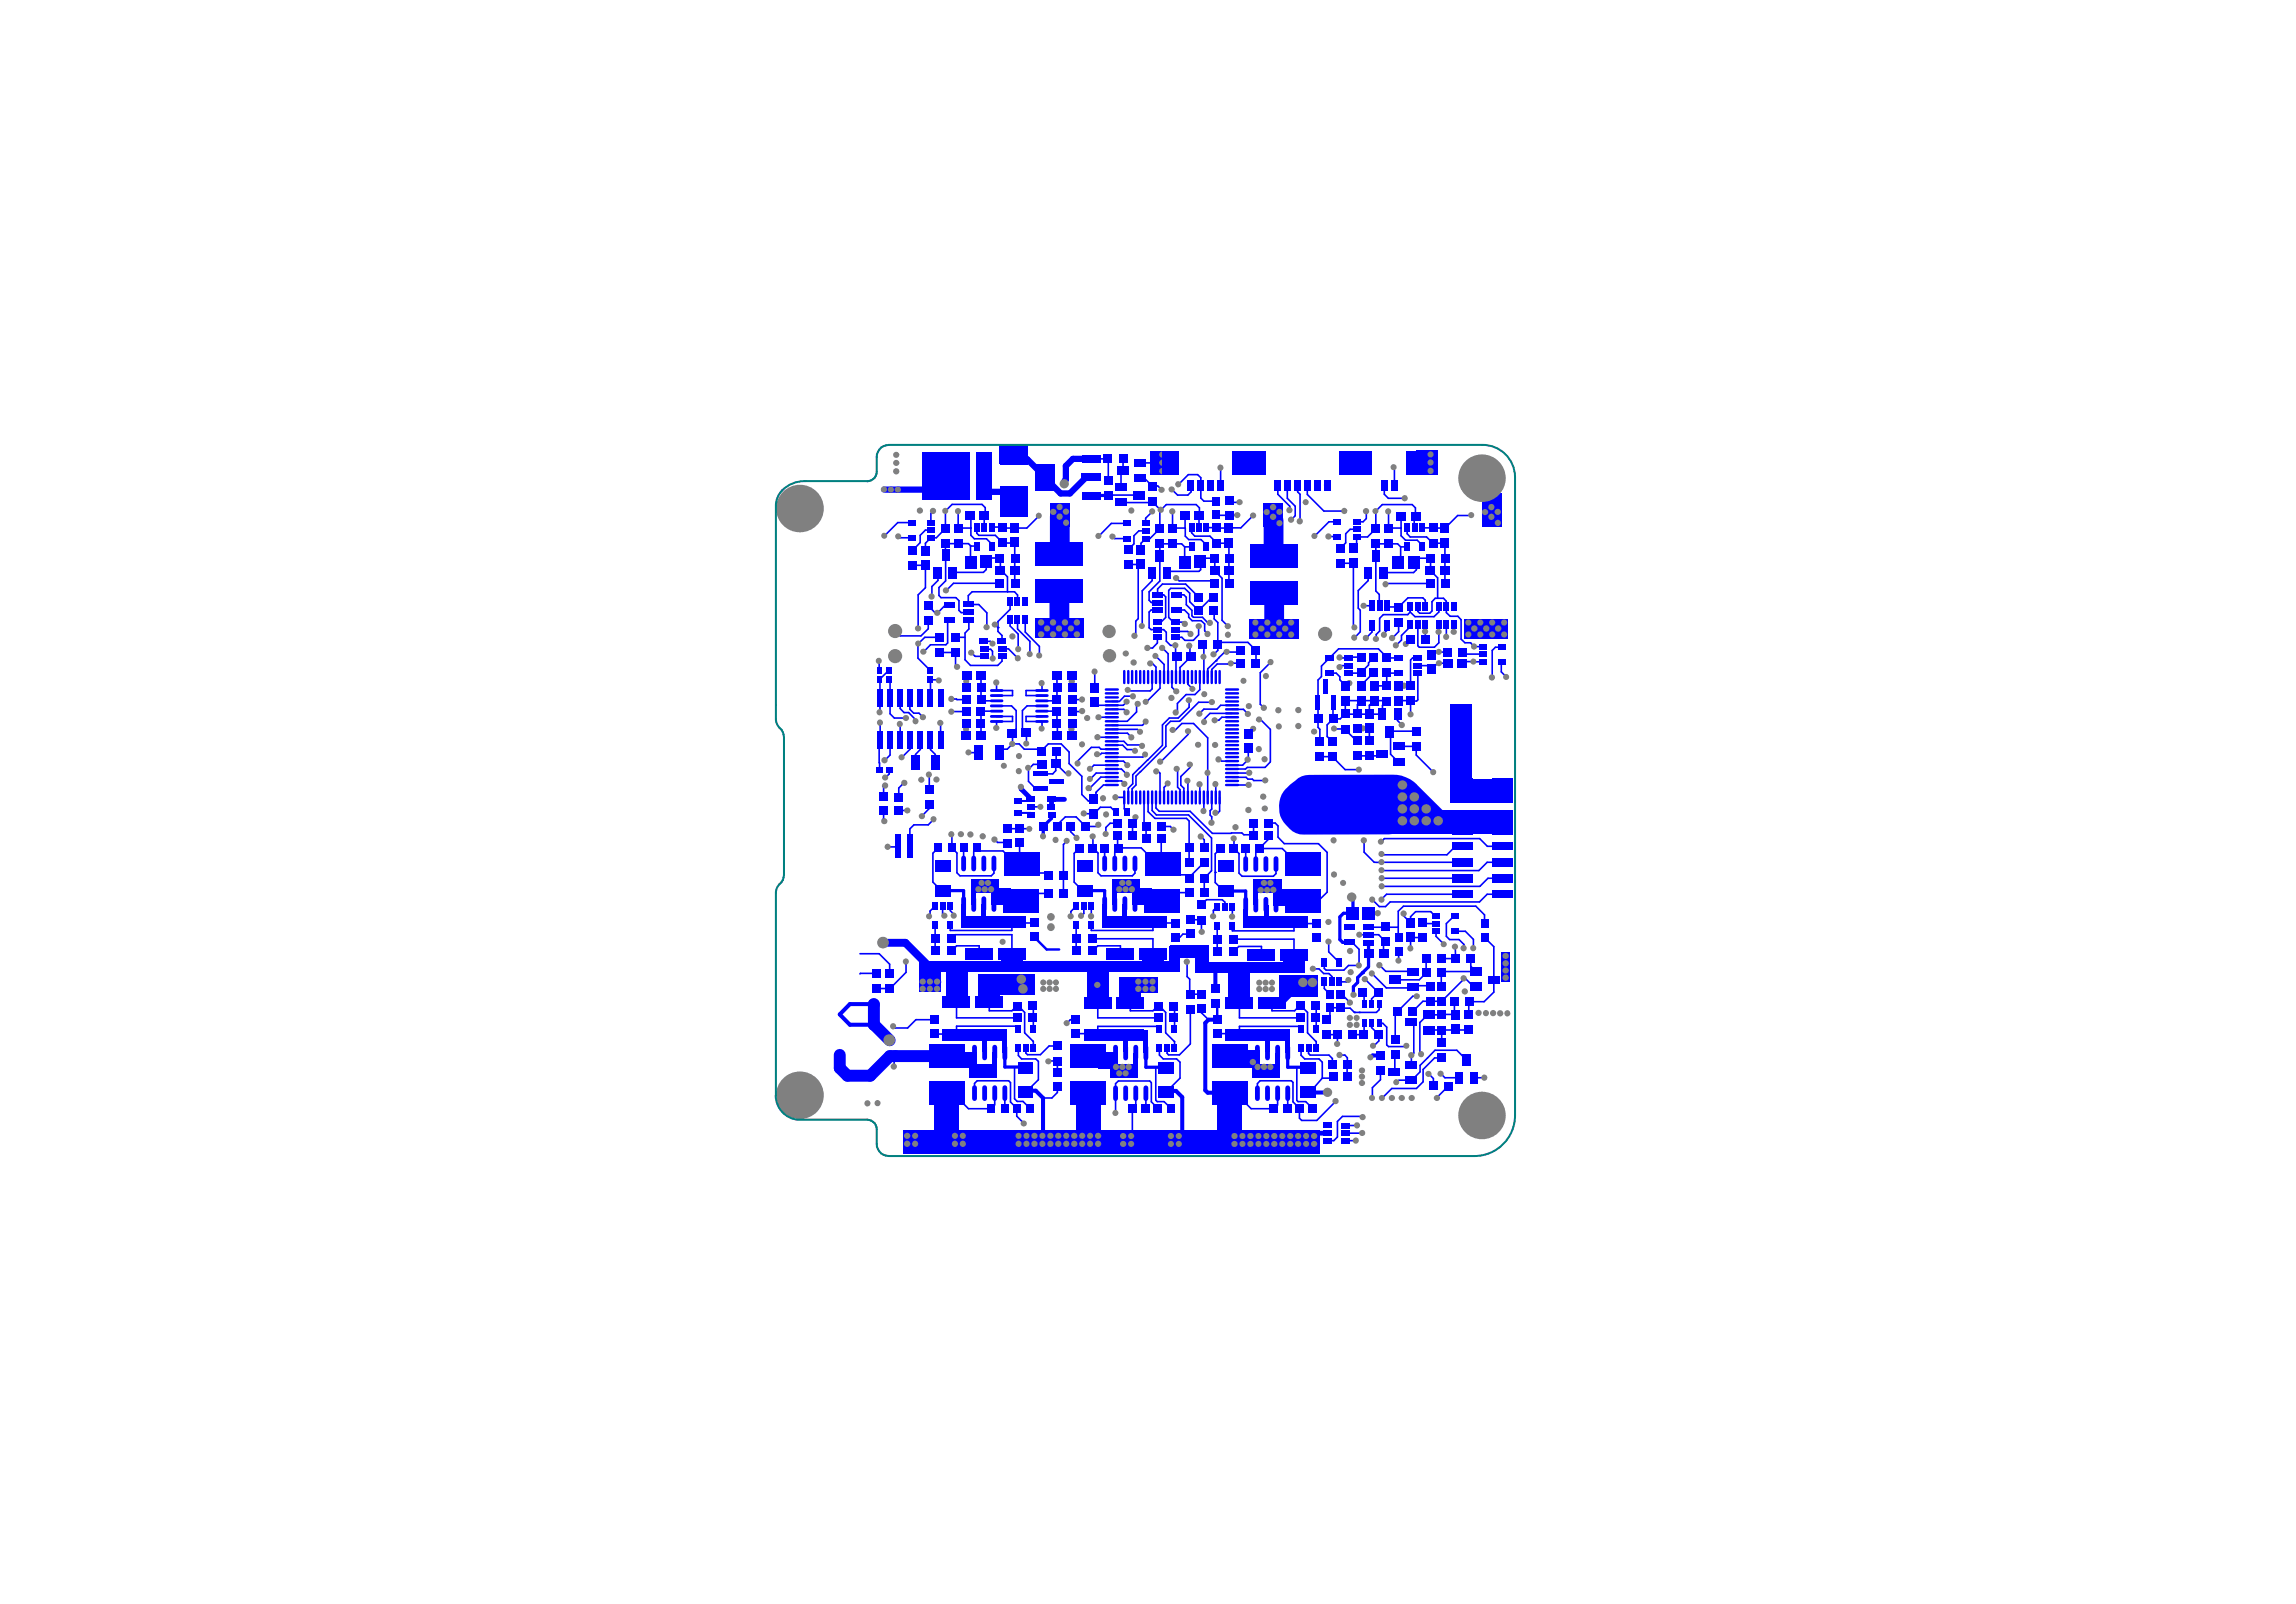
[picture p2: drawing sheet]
<svg xmlns="http://www.w3.org/2000/svg" width="288mm" height="201mm" viewBox="0 0 288 201" stroke-linecap="round" stroke-linejoin="round" font-family="sans-serif">
<path d="M161.2 98.8l.9-.7a2.94 2.94 0 0 1 2-1h10.5a4.3 4.3 0 0 1 3.1 1.3l3.4 3.4 .1 .5v1.4l-7 .9h-10.7a3 3 0 0 1-2.6-1.5 3.5 3.5 0 0 1 .3-4.3z" fill="#00f"/>
<g fill="none" stroke="#00f" stroke-width=".2">
<path d="M174.8 58.6h.1M171.3 64.1v.9M171.5 71.8v1M172 78.3v.9M172.5 74.1l.4 .4M172.5 66.3l-1 1M172.9 75.9h.1M173 79.1l-.5 .4M173.6 60.8h.1M173.6 62l.5 .5M173.9 73.1l-.2 .2M173.9 78.3v.7l-.5 .5"/>
<path d="M173.9 75.9l.2 .2M175.4 78v1.2M175.6 68.6h.8M175.7 66.2v1M175.7 70h-.1v.3M176.4 66.1v.8l.4 .4M176.8 76v.7l-.3 .4M176.8 78.3v.3M176.9 75.9l.1 .1M177.4 70h.2v1.4M177.5 63.7v1.1M177.7 67.7l.6 .6v.3"/>
<path d="M177.8 76v.6l.2 .3M178 78.3h-.1M178.3 66.1v.1M178.4 74.9l.3 .4M178.7 76h.1M178.7 78.3v.9M179.7 66.2h.1M179.7 68.1h1.4M179.7 66.2h1.4M180.4 76v.7l-.6 .6M180.4 78.3v1.1M181 75h-1.1l-.4 .4"/>
<path d="M181.8 77.3h1M182.3 78.3v.9M171.7 89.5h.1M171.7 94.8h1.3M171.7 91.3l-.1 .1M171.7 88.4v1.1M172.3 82.4l-.7 .7v.3M173.3 88.4v1.1M173.9 84.3l.1 .1M174.3 91.7h.1M175.4 86h1.5M176.9 86h.1"/>
<path d="M177.1 82.5l-.2 .2M177.6 93.6h.1M177.8 83.4h1.2M177.8 81l.1 .1M178.7 80.1h.1M180.4 80.6l-.6 .5M183.7 80.6h.7l.4 .5M184.8 82.9v.1M187.5 81.1h.8M188.2 84.2l.7 .7M171.5 114.5h1.3M171.6 117.2h1.3"/>
<path d="M172.1 112.8l.8 .9M174.3 113.1l-.6 .6M176 114.8l.9 .9v-.8M176.9 117.5v.1M178.3 115.6l.2 .2M179.9 114.8h.1M180 116.7v.7M181.7 117.8h1.2M182.3 114.8h.2M182.5 118.7v1.5M183.7 116.7l1 1.1M186.1 114.7v1.1"/>
<path d="M169.8 126.9h.6M169.8 126.9h.1M170.4 126.9h.1M170.8 140l.1 .1M171 129.7h-1.4M171 124.6v1.3M172 128.8l.9 .9M172 125.2v.7M172.1 137.6h-.1M172.9 126.6l-.3 .3M173.9 131l.2 .2M175.4 135.4h1.6l-.3 .3"/>
<path d="M176.4 131.1l-.1 .1M178 132l.2 .2M178.8 120.2h.1M179 132.6l-1 1v.8M179 127.2l-1 1M179.7 135.2v1M179.9 132.6h.9M180.2 137.5v.1M180.8 129.1h.1M180.8 127.2h.1M180.8 129.1l-.3 .3M180.8 121.8l-.1 .1"/>
<path d="M183.7 122.6l1 1h.3l.1 .1M184.4 121.1l.7 .7M185.2 121.6l-.2 .2M186.1 139.7l-.3 .2"/>
</g>
<path d="M169.7 124.7v.1" fill="none" stroke="#00f" stroke-width=".41"/>
<circle cx="169.7" cy="124.7" r=".2" fill="#00f"/>
<path d="M170.2 123.2l-.5 .5" fill="none" stroke="#00f" stroke-width=".41"/>
<circle cx="170.8" cy="121.9" r=".2" fill="#00f"/>
<path d="M136.8 62.1h2.1M118.3 111.6h2.5v1.7M131.8 102.1v.5l-1 1v1.3M136 111.6h2.5v1.7M153.7 111.7h2.5v1.7M169.6 112.6v1.9h-1.2l-.4 .4v2.9l.3 .3h.9M171.6 118.1v3.1l-1.4 1.4v.6M126 131.9v1.9h2.5M143.7 132v1.8h2.5M161.5 132v1.8h2.5M169.7 123.7v1.1" fill="none" stroke="#00f" stroke-width=".41"/>
<g fill="none" stroke="#00f" stroke-width=".2">
<path d="M136.8 57.5h2.1M139 57.6v2.6M140.6 58.8v2.3M140.8 57.5v1.5M143 58l2 .1M143 59.9h.4l1.1 1h.7l.5 .5M153.1 58.6h-.1v2.2M174.8 58.6v2.2M112.7 67.2l.1 .2h1.5M114.3 65.5h-1.7l-1.7 1.7M114.4 70.9h1.6v2.8l-.9 .9v4.2M115.1 78.8h.1"/>
<path d="M116.4 77.8v1l-.9 .9h-2.6l-.4-.3M116.4 75.9l.9 1M116.7 66.5h-.7l-.6 .6v.9l-1 1M117 64.1l-.3 .3v1.1M117.6 71.8v1l-.8 .7v1.3M117.8 79.9h-1.8l-.9 .8M118.6 69.7v3.1l-.9 .9v.9l.3 .3h1.9l.3 .4v1.2l.3 .3h.9M118.6 75.8l-1.1 1.1M119 77.7l-.2 .2v2.7l-.2 .2h-1.9l-.9 .9M119.8 79.9h1.2M120.1 64.1v2.2M120.2 66.2h1.6"/>
<path d="M121.4 77.7l.1 .1v1.1l-.5 .5v3.3l.7 .7h3.4l.5-.5v-.6M121.7 70h.1M121.7 68.4v1.8M121.7 68.4l-.3-.2h-2.9v1.5M121.7 68.4l.8 .1M121.7 64.8v2.3l.5 .4h1.5l.6 .7v.3M121.8 70h.1M122.5 66.1v.7l.2 .3h2.1l.9 1M123.4 66.1h.1M123.4 64.7v1.4M123.4 70h2v-.1v1.6h.2l.7 .8v1.9M123.5 64.8v-1.2l-.4-.4h-3.7l-.9 .9v2.2l-1.1 1.1h-.7l-.7 .7v1"/>
<path d="M123.7 70v1.4l-.4 .4h-3.8M124.3 66.1h1.3h.1M124.8 78.3l.3 .4M125.1 78.7h.1M125.2 73.3l.2-.2h-5.9l-.9 .9M125.7 68.1h1.4M126.6 77.7v.8l1.1 1v1.9M126.6 75.4v1l-1.5 1.5v1.3l.5 .5v.7M127.2 68v5.1M127.2 66.2l.2 .2M127.6 75.4v-.8l-.4-.4h-5.3l-.5 .5v1.1h1.3l1 1v2.1M127.6 77.7v1.2l1.5 1.5v1.6"/>
<path d="M128.5 77.7v1.5l1.8 1.8v1.2M130.3 64.7l-1.6 1.5h-3M139.5 67.3l.2 .2h1.6M141.3 65.6h-2l-1.5 1.6M141.5 70.8h1.2v6.8l-.3 .3v1.9l-.1-.1M142.3 79.7h.1M142.8 62.1h-3.9M143.6 66.6h-.8l-.6 .6v1l-.7 .7M144.4 62.9l-.2 .1h-3.6M144.4 62.9l1 .9M144.5 71.8v1l-1.3 1.3v4.4M144.5 62.8l-.1 .1"/>
<path d="M144.5 64.1l-.9 .9v.6M145.1 79.9v.7l-.6 .6h-.6M145.1 76.5h-.8l-.2 .2v2l.2 .2h1.6l.3 .4v1.1l.6 .5h.6v1.3M147 64.1v2.2M147.1 66.2h1.5v1l.4 .4h1.6l.7 .7v.3M147.4 78.9l.2 .3h1.3l.3 .3M147.5 72.5l.3 .3h4.8l-.5 .5M147.5 76.5h1l.5 .5v.4l.5 .4h1.1l.4 .4v.9l.4 .4M147.5 74.6h.9l.3 .3v.9l.7 .7v.7l.2 .2h1.2l.9 1M147.8 60.7l1.2-1.2h1.2l.4 .4v2.5l.3 .4h1.6M148.5 70h.1M148.5 68.6v1.7"/>
<path d="M148.5 68.6l-.3-.4h-2.8v4.6l-1.3 1.4v1.1l.3 .2h.7M148.5 68.6h.9M148.6 64.8v1.4M149.3 60.8v.9l-.4 .4h-1.3l-.7-.7M149.4 66.1v.7l.4 .4h1.9l.9 .9M150.3 74.8l-1.6-1.6h-3l-.6 .6v.8h.8l.2 .2v2.6l-.5 .6h-.5M150.3 70h1.9l.1-.1v1.7l.9 .9v5.3l.8 .7M150.3 78.5h.1M150.3 64.7h.1M150.3 78.5l-.1 .2h.1v.9l-.7 .7h-1l-.4-.4h-.8M150.3 64.7v1.4M150.4 64.8v-1.1l-.4-.4h-3.8l-.8 .8v2.2l-1.2 1.2h-.6l-.5 .6v.9"/>
<path d="M150.5 70v1.4l-.2 .2h-3.8l-.1 .2M151.3 66.1l1.3 .1M152.2 74.8h-.2l-1.7 1.7-1.1-1.1v-1l-.7-.6h-1.7l-.3 .2v3.4l.6 .6h1.3l.2 .2M152.2 76.5v1.1l.5 .4v3.5l-.5 .5M152.6 66.2h1.5M152.6 68.1h1.4M152.6 64.6h2.5M154.1 68v5.1M154.1 63h1.3M157.1 64.6l-1.5 1.6h-1.1l-.2 .2M160.2 60.8v1.2l1.5 1.5v.5M161.4 60.8v1.7l1 1v1.2l-.5 .4"/>
<path d="M161.7 63.7h.1M162.7 60.8v.9l.3 .3v3.4M163.9 60.8v1.2l2.1 2.1h2.6M166.6 67.3h1.1M167.7 65.4h-1.1l-1.8 1.8M168.1 70.6h1.6v8.2l.2-.1M170.1 66.4h-.8l-.6 .5v1.2l-.6 .6M171 75.9h1M171.3 65l-.4 .4h-.8M171.5 67.3h-1.4v1.1l-.4 .4M171.5 72.8l-1.2 1.2v2.2l.2 .3v2.7l-.7 .7M172 79.2l-.7 .8"/>
<path d="M172.5 79.5v.6M172.9 74.5v1.4M173.6 60.8v1.2M173.9 73.1h5.4l-.1 .2M174.1 62.5h2.1M174.1 64.1v2.2M175.4 79.2l-.8 .8M175.6 70v-1.4l-.4-.4h-2.7v5.9M175.7 64.8v1.4h-1.6M175.7 67.2l.5 .5h1.5M176.5 77.1h-3.1l-.4 .4v1.6M176.8 78.6l-1.1 1.1v.6l-.7 .6"/>
<path d="M176.8 76.7l.6 .6h2.4M176.8 67.3h2.1l.8 .8M177.3 69.9l.1 .1M177.3 64.8v1.3M177.5 63.7l-.4-.4h-3.8l-.8 .8v2.2M177.5 64.8l-.2 .1M177.6 70h1.7l.1-.1v1.7l.8 .8v2.6M177.6 71.4l-.4 .4h-3.7M177.8 78.3v2.7M178.3 66.2h1.4M178.4 74.9h-1.9l-1.1 1.2h-1.3M178.7 75.3v.7"/>
<path d="M178.7 79.2v.9M179.5 75.4v1.2l-.2 .3h-1.3M180.4 79.2v1.4M181 75l.3 .4v1.4l.5 .5M181.2 68v5.1M181.3 78.3v1.5M182.8 77.3l.4 .4v2.4l.5 .5M184.5 64.6h-1.7l-1.6 1.6 .2 .2M110.2 82.9v1.1M110.3 92.7l-.1 .1 .1 3.7M110.3 85.3v4M110.4 90.6v2.1"/>
<path d="M110.7 98.5l.1 .2v1.2M111.4 84l-1.2 1.2M111.5 96.5v.5l-.5 .5M111.6 92.7v2l-.7 .6M111.6 85.3v4.2l.5 .5h1.5M112.9 90.8h.1M112.9 87.5v1.3l.4 .5h.6l1 1M112.9 90.8v1.9M113.4 98.2h-.1l-.6 .6v1.1M114.1 87.5v1.4l.5 .5h.6l.5 .5M114.1 92.7v1.2l-1 1M114.9 90.3h.1"/>
<path d="M114.9 90.3l-.1 .1M115.2 80.6l-.1 .1v1.8l1.5 1.5M115.4 92.7v1.2l-.6 .7v.9l.1 .1M116.5 97.1v1.9M116.6 85.2h1.1l.1 .1M116.7 92.7v1.3l.6 .6v1M116.7 85.3v2.2M117.8 81.8h2v1.6l.2 .2M117.9 90.6v2.1M119.3 87.6l1.8 .1M119.3 89.2h1.8M121.1 90.8v1.4"/>
<path d="M121.2 85.4h.1M121.2 84.7v1.5M121.4 94.4h1.2M121.8 81.8l.5 .5h1.1M123 90.7h.1M123 84.7v3M123 89.2v2.9M123 89.2h1.9M123.2 87.9h1.7M123.4 80.4h.8l.2 .3M123.4 81.3l.8 .1 .2 .2v1M124.9 88.5h1.9l.6 .6v2.3l-.5 .5v1.4"/>
<path d="M124.9 85.6v1h2v.6h-2M124.9 89.8h2v.6h-2v.9M125.6 81.3h.8l1.2 1.2M126.9 93.3h.9l.6 .6h2.4l.6-.6h1.7l.9 1v1.4l1.6 1.6v2.3l.8 .8h.7l.3-.3 .1-.8 .8-.9h1.1M126.9 93.3l-.6 .6h-.7l-.2 .2M128.9 96.3v1.7l1 .9h.6M130.6 95.8h-1l-.4 .4M130.6 88.5h-1.8l-.6 .6v2.3l.5 .5v1.3M130.6 85.7v.9h-2v.6h2M130.6 89.8h-2v.6h2v1M130.6 89.2h1.9M132.4 95.8v.8l-.4 .4h-1.5"/>
<path d="M132.4 94.2v1.6l1.2 1.2h.4M132.5 84.7v3.2h-1.9M132.5 89.2v1.5M132.6 90.7v1.5M134.4 90.7v1.5M134.4 84.7v1.5M134.4 89.2h1.2M134.4 87.7h1.3M137.3 84.2v2M137.6 92.4h1.8M137.8 89.9h1.6M139.4 95.4h1.5l.5 .6"/>
<path d="M139.4 92.9h1.5l.5 .5h1.7l.1 .1M139.4 93.4h1.4l.5 .6h.7l.2 .3 .1-.2M139.4 88.9h1.5l.4 .4M139.4 96.4h1.2l.7 .7M139.4 94.4h-1.3l-.1 .2h-.4M139.4 93.9h-1.4l-.2-.2h-1l-1.6 1.7M139.4 91.9h2l.5 .6M139.4 97.9h1.2l.4 .4M139.4 96.9h-2l-.7 .8M139.4 97.4h-1.4l-1.3 1.3v.3l-.2-.2M139.4 95.9h-2.2l-.5 .5M139.4 91.4h3.3"/>
<path d="M139.9 100h1.1v1.4l.4 .4M141.3 88l-.5 .4h-3.1M142.1 87.3h-1.1l-.7 .6h-.9M142.7 88.2h-.2v1.1l-1.2 1.1h-1.9M143 96.7h.1M143 96.7l-.6 .6v1.1l-.5 .5v1.1M143.4 100v3.4l.3 .2v1.5M143.6 94.6l-.3 .3h-3.9M143.7 90.5l-.5 .4h-3.8M143.9 95.3h.1M143.9 100v1.8l.9 .8h4l.3 .3v5.2M144.2 83.2h.3l.4 .4v1.3"/>
<path d="M144.5 84.9v1.5l-.3 .2h-2.7l-.1-.1M144.9 82.2l1 1.1v1.6M144.9 100v1.3l.4 .4h3.9l2.8 2.8 3.7-.1 .3 .2 1.2 .1M145 96.7h.2l.2 .2v3.1M145.4 84.9v1.4l-1.7 1.7M145.7 81.2l.8 .7v3M146.5 98.2l-.6 .5v1.3M146.9 84.9v1.3l.6 .5M147.1 91.5h.3l.8-.8h1.4l1.8 1.8v7.5M147.4 82.7v2.2M147.6 96.4v.1v2.2l.3 .3v1M148.9 97.9h.1"/>
<path d="M148.9 84.9v.9l.6 .6M148.9 97.9v2.1M149 91.7v.3l-3.5 3.5M149 82.6l-1.1 1.1v1.2M149.1 87.6h.1M149.1 87.6v1.1l-1.4 1.3h-1.1l-.9 .9v2.5l-3.7 3.7v1.2l-.5 .5v1.2M149.2 81v1.2M149.2 95.9v.3l-1.2 1.1v1.1l.4 .4v1.2M150.4 84.9v1.6l-.6 .6h-1.1l-1.1 1.1v1l-.2 .1M150.4 98.3v1.7M150.8 80.7l.1 .2v4M150.9 100v1.7"/>
<path d="M151.9 100v1.4l-.2 .2v.6l.2 .2v.8M152 88h-1.7l-2.4 2.4h-1.1l-.6 .6v2.6l-3.2 3.1M152.4 98.3v1.7M152.5 82.8h.1M152.5 82.8l-1.1 1.1v1M152.7 80.7l.2-.2h3.6l1 1v1.6M152.8 95.2v-.2l.4 .4h1.3M152.9 100v1.7l-.2 .2h-.3M154 81.5l-.3 .3h-.3l-.9 1M154.2 83l-.2 .2h-1.4l-.7 .7v1M154.4 97.4h1.8l.3 .3h.5l.2 .2h1.5M154.5 88.9h1.4l.6 .6"/>
<path d="M154.5 88.4h-1.5l-.4 .5h-1.7l-.5 .6M154.5 89.4h-2.8l-.7 .7v.4M154.5 89.9h-1.3l-.4 .4h-.5M154.5 98.4h2.1M154.5 83l.1 .1h1M155.6 81.5l-.2 .2h-1.6M156.5 95.2l-.7 .7h-1.3M156.5 93.8v1.4M156.7 96.9h-2.2M157.2 91.4l-.7 .6M157.5 90.2h.6l1.2 1.2v4.1l-.7 .7h-2.2l-.2 .2h-1.7M159.2 83.1l-1.2 1.2v4l.4 .3h.2l.1 .1"/>
<path d="M165.5 93h.1M165.5 94.9h1.6l1.5 1.6h1.8M166.4 84.4h1.1l.5 .4v.4l.7 .7v.1M167.1 90.1l-.7 .8v1.4l.7 .7M167.1 88.1v2M167.3 91.4h1.4M168 83.6h.1M168 82.4h.1M168 82.4l-.1 .1h1.2M168.7 91.5l1.4 1.4h.1M168.7 89.5h4.6M168.7 87.8h.1"/>
<path d="M169.1 83.4h-.9l-.2 .2M169.1 84.4h1.5M169.2 82.4h1.5M170.2 91.4h1.4M170.2 94.8h1.5M170.7 84.3h.1M170.7 87.8l-.5 .5v1.2M171.6 83.4l-.9 .9M171.7 91.3v1.6M172.3 87.8l-.6 .6M172.3 84.3l-1.6 1.6v.1M173.3 94.5l-.3 .3"/>
<path d="M173.9 87.9l-5.2-.1v1.7l-.7 .6h-.9M173.9 82.5h1.5M173.9 82.4l-1.1-1.1h-5l-2.1 2.2v1.3l-.4 .4v6l.2 .2v1.6M173.9 84.3v1.7h-1.6M173.9 87.9v.1M173.9 87.9l-.6 .5M174 84.4h1.4M174.3 91.7h3.3M174.3 91.7v2.9l1 .9h.2M175.2 89.5v.8l.6 .6M175.4 87.8h1.4M175.5 93.6h2.1v1.1l2.1 2.1"/>
<path d="M176.9 82.7v3.3M177.1 82.5h.7M177.8 84.4v3.3l-.2 .2h-.7v1.7M177.9 81.1h1.9M181.5 81.7h-1.7l-.3 .4M181.5 83.1h-1.3l-.7 .8-.5-.5M183.3 82.9h1.5M183.4 81.7l.3 .3h2.2M184.8 83h1.1M184.8 81.1h1.1M187.5 81.1l-.4 .4v3.4M188.2 83v1.2"/>
<path d="M107.8 119.6h2.4l1.3 1.3v1.1M110.8 101.6v1l-.2 .2M112.6 106l-.1 .2h-1.2M112.7 101.6h1.1M116.5 100.9v.5l-1 .9h.1M117.1 102.7l-.7 .7h-1.8l-.5 .5v2.1M117.2 113.6l-.6 .6v.6M117.2 116v3.1M117.6 106.3l-.6 .7v3.6l1 1M118.2 113.6v1l.2 .2M119.1 113.6v.6l.7 .6M119.2 119.2h.1l.6-.6h2.9v1"/>
<path d="M119.2 117.7l.5-.5h7.2v2.4M119.3 104.6v1.7l.7 .6v2.5l.4 .4h3.9l.3-.3v-1.2M120.8 106.3v2M122.1 106.8v1.5M122.5 106.3l.4 .4h2.9l1.6 1.6h1.5M124.7 105.3l.4 .3h1.2M126.4 103.9h2.6M126.9 115.5v1.1h-7.8v-.6M127 115.7h2.7M127.8 105.6v2.5M128.9 112h2.5M129.2 109.4h1.9l.3 .4"/>
<path d="M129.2 101.1h1.3M133.3 112h.1M133.3 109.8v2.2M133.8 105.4l-.5 .5v3.3l.3 .3M134.2 103.6v.6l.8 .9M134.9 116v3.1M135.1 113.7l.1-.1h-.3l-.6 .7v.6M135.3 106.3l-.6 .7v3.6l1 1M135.9 113.6v.9l-.3 .3M136.8 113.6v1.3M136.9 119.2h.1l.6-.6h2.9v1M136.9 117.7h7.7v1.9"/>
<path d="M137 104.9v1.4l.7 .6v2.5l.3 .4h4l.3-.3v-1.2M137.7 103.4l-.2 .2h-1.4l-1.2-1.2h-1.3l-1.1 1.1M138.5 106.3v2M139.8 106.8v1.5M139.9 101.8l-.6-.6h-1.3l-.8 .8h-1.3M140.1 103.2h-.9l-.5 .5v.8M140.1 104.7v1.5M140.2 106.3h2.9l2 2h.6M142 104.7h.1M142.4 102.5l-.4 .3v1.9M144.5 100.8v.8l.5 .6h4l2.9 2.9v4.1l-.9 .9v1.8M144.6 115.5v1.1h-7.8v-.6"/>
<path d="M144.7 115.7h2.6M145.6 105v3.1M145.6 103.6h1.1l.5 .4M146.8 111.9h2.3M147.1 109.6h.1M149.2 117.1h-.9l-.3 .4h-.7M149.2 115.3h1.4M150.6 104.9l.4 .4v1M150.6 113.5l.7-.7h1.9l.4 .3v.6M150.6 115.3v1.5h.1M151 108.1l-1.9 1.9v.1l-.4-.4h-1.6M152.4 109.4h.1"/>
<path d="M152.6 116v3.1M152.6 113.7l-.5 .4v.8M153 106.4l-.6 .6v3.6l1 1.1M154.5 113.7v1.2M154.6 119.2h.1l.6-.5h2.9v1M154.6 117.7h7.6v2M154.7 105.1v1.3l.6 .6v2.5l.4 .3h4l.3-.3v-1.2M156.2 106.4v1.9M157.2 104.7h.1M157.2 103.2v1.5M157.4 106.8v1.5M159.1 103.2h.8l.3 .3v1.5l.8 .8h4.3l1.1 1.1v5l-1.1 1h-1.9"/>
<path d="M159.1 104.7v.5l-1.2 1.2h2.9l2 2h.6M162.2 115.6v1.1h-7.7v-.7M162.4 115.8h2.6M166.6 118.1v1.2l1.3 1.4M169.2 118.1h.3l.9 .9v2h-1.3l-.6 .6h-2.2l-.3-.2v-.7M170.4 117.2h1.2M171 105.4v1.4l1.3 1.3h11M171.6 116.2h3.7M172.9 117.2l.8 .8M172.9 113.7h.8M173.2 108.1h.1M173.2 105.5l.4-.4h11.9l1 1h1.9"/>
<path d="M173.3 110.1h10M173.5 118.2v1.3M175.4 119.2v1.2M176.9 117.6v1.3M176.9 117.5h1.4M178.5 115.8h1.5M179.9 114.8l-.5-.5h-1.9l-.6 .6M180 117.4l1.1 1M182.3 114.8l-1 1v1.6l.4 .4M182.5 116.7h1.2M182.9 117.8l.6 .6v.5M183.3 106.1l-.1 .1h-.8l-1 1h-8.2"/>
<path d="M183.3 112.1h-9.5l-.5 .6M184.7 117.8v1.1M186.1 114.7l-1.1-1.1h-9l-.7 .6v3.8M186.1 117.5l1.2 1.2v5.7l-1.2 1.2h-1.8M188.4 112.1h-1.9l-1 1h-11.2M188.4 110.1h-1.8l-1.1 1h-12.2M188.4 108.1h-1.9l-1.1 1h-12.1M109.8 122h-1.9l-.1 .1M109.8 123.9h1.7M111.5 123.9l.1 .1M111.6 124l.4 .4h-.9zM112.3 132.4l-.2 .1v1.2"/>
<path d="M113.6 120.6v1.3l-2 2.1M117.1 129.6h2.7M117.1 127.8h-2.3l-1 1.1h-1.6l-.2-.2M119.4 137l2 2h2.9M119.9 125.7v1.9h7.7M122.2 137v-1.2l.3-.3h4l.2 .2v2.5l.8 .7v1l.9 .9M124 125.7v1h2.9l.6-.6h.1M124.7 137v1.5M126 137v2M127.2 133.8v3.9l.3 .4h.8l.9 .9M127.7 131.7v.6l.4 .5h1.8l.3 .3v2.3l-1.4 1.3M127.7 129.3v-.7h-7.8v1.2"/>
<path d="M127.7 126.1l.8 .8v2.6l1 1M128.8 133.6l-.2 .2h-1.1M129.5 130.5h.1M129.6 126.2v3.1M129.6 130.5v1.2M131.5 133.1l1.1-.1v1.4M132.6 136.2v.8l-.7 .6h-1.1M132.6 131.1h-1.1l-1.1 1.1h-1.6l-.2-.2v-.6M134.8 127.8h-.6l-.4 .5M134.8 129.6h2.7M137.6 125.7v1.9h7.7M141.7 125.7v1h2.9l.6-.6h.1"/>
<path d="M142 139v3.3M142.4 137v1.6M143.7 137v2M144.9 133.8v4.1l.2 .2h.8l1 .9M145.2 139l-.8-.9v-2.4l-.3-.2h-3.9l-.3 .3v3.7M145.4 131.7v.6l.4 .5h1.7l.4 .4v2l-1.5 1.6M145.4 126.1l.7 .8v2.6l1.2 1.1v1.1M145.4 129.3v-.6h-7.8v1.1M146.5 133.7l-.2 .1h-1.2M147.3 126.2v3.1M148.6 120.8l.2-.2v1.8l.4 .4v1.8h1.4M149.2 126.5v4.4l-1.3 1.3h-1.4l-.2-.2v-.6"/>
<path d="M150.6 126.4v.5l.9 .9M150.7 124.3v.6M152.6 129.6h2.6M154.9 137l2 2h2.8M155.4 125.7v1.9h7.6M157.7 137v-1.2l.3-.3h3.9l.2 .2v2.4l.8 .8v1.3l.3 .3h1.9l2.4-2.4M159.5 125.7v1h2.8l.6-.6h.1M160.2 137v1.6M161.5 137v2M162.6 133.8v4.2l.1 .1h1l.9 .9M163.1 131.7v.6l.5 .5h1.8l.4 .4v2M163.1 129.3v-.6h-7.7v1.1"/>
<path d="M163.1 126.1l.8 .8v2.6l1.1 1.1v1.1M164.1 131.4v.7l.2 .2h2.3l.5 .4v.8M164.2 133.7l-.1 .1h-1.2M164.6 121.5h.8l.6 .5h.6l.4 .4v.7M165 126.2v3.1M165.8 135.2l-1.6 1.8M166 123.1v.8l.7 .7M166.3 129.7h1.4M167.2 134.9l-.3 .3h-1.1M167.7 129.7h.1M167.7 129.7v1.2M168 132.3h.6l.3 .3v2.3"/>
<path d="M168.1 124.6h.1l1.1 1.1M169.1 122.9l-.3 .2h-.9M169.8 126.9l-.5-.5-2.6-.1v1.1l-.4 .4M170.4 126.9h2.2M170.8 140h-2.5l-.6 .6v1.9l-.5 .5h-.7M171 128.3v1.4M171.2 122.8l1.6 1.6-.8 .8M172 128.3v.5M172 122l1.8 1.8h3.4v-.2h1.6M172.9 129.7v.8l-.7 .6M172.9 128.3h.5l.5 .5v2.2M172.9 125.9v.7"/>
<path d="M173 121l.7 .8h3.3l.2 .1M173.1 134.2v1.2l-1 1v1.2M174.1 131.2h2.2M174.6 130.3l.1 .2h.4M174.9 132.3v2M174.9 127.1v3.3M177.4 128.2l-.1 .1v3.7l-.3 .3v1.2M177.7 124.9h-.6l-1.8 1.9M178 128.2v3.8M178 134.4l-1 1M178.8 120.2v1.7M179 127.2h1.8"/>
<path d="M179 132.6l.9-.9h2.8l1.2 1.2M179.1 122.2l-.1 .1h-.5l-.6 .5h-2.9M179.1 134.6l.6 .6M179.2 129.1h5M179.9 132.6l-1.5 1.5v1.5l-.8 .9h-3.1l-1.2 1.1M180.7 134.6l.5 .5h1.7M180.7 121.9v1.7M180.7 120.2h1.8M180.8 129.1v1.6M180.8 121.8h4.2M181.6 136.2l-1.4 1.3M182.4 125.6v1.6h-1.6"/>
<path d="M183.7 122.6l-2.9 2.9h-2.4l-1.2 1.3M184 120.6l.4-.4v.9M184.2 125.7v1.5M184.8 135.1h1.3M168.7 143h1.3M168.7 142.1h2.1M168.7 141.1h1.5"/>
</g>
<path d="M109.5 125.9h-2.9l-1.3 1.3 1.3 1.3h2.9M128.5 136.7h1.4l.9 .9-.1 4.8M146.2 136.8h1.2l.8 .7v4.9M152.4 121.2v2.7M152.6 127.8h-1.1l-.4 .4v8.5l.3 .3h2.8M164 136.8l.2 .2h2.3M173.1 132.3h-1l-.3 .3" fill="none" stroke="#00f" stroke-width=".51"/>
<path d="M129.7 117.5l1.5 1.5h1.6M152.4 125.8l.2 .2v1.8" fill="none" stroke="#00f" stroke-width=".3"/>
<path d="M118.6 59.7v1.7h-7.7M123.4 59.7v2h3.7M127.1 57.6h1.7l4.2 4.3h1.1l2.1-2.1h.6M136.8 57.5h-2.3l-.9 .9v1.7l-.1 .2v.4" fill="none" stroke="#00f" stroke-width=".79"/>
<path d="M128 98.7v.2l1.2 1.2v.1M133.5 100.2h-1.7v.9M165.2 142.1h1.3" fill="none" stroke="#00f" stroke-width=".61"/>
<path d="M110.7 118.2h2.8l3.1 3.1v1.8h.9M119.9 124.3v1.4M128.9 122.7h-3.3l-1.6 1.6v1.4M142.8 124v-.9h.8v.9h-1.5l-.4 .4v1.3M155.4 121.8v3.9M164.4 123.2h-1.4l-2.5 2.5h-1" fill="none" stroke="#00f" stroke-width=".99"/>
<path d="M128.1 112.9l.7 .7M105.3 132.2v1.7l.9 1h2.9l2.5-2.5h7.1M109.5 125.9l.1 2.5M109.6 128.4l-.1 .1M109.6 128.4l1.9 2" fill="none" stroke="#00f" stroke-width="1.5"/>
<path d="M127.6 101.9h1.6M127.6 100.4h1.6" fill="none" stroke="#00f" stroke-width=".25"/>
<path d="M132.8 74.1v4.2M132.9 64.8v4.7M159.7 65.3v4.5h.1M159.8 74.3v4.5" fill="none" stroke="#00f" stroke-width="2.5"/>
<g fill="#00f">
<path d="M138.9 129.1h1.5v1.4h-1.5z" fill-rule="evenodd"/>
<path d="M188.3 119.4h1v3.7h-1z" fill-rule="evenodd"/>
<path d="M161.1 129h.6v2.9h-.6z" fill-rule="evenodd"/>
<path d="M159.9 132h.6v3.1h-.6z" fill-rule="evenodd"/>
<path d="M159.4 114.9h1.5v1.4h-1.5z" fill-rule="evenodd"/>
<path d="M155.9 114h.6v2.3h-.6z" fill-rule="evenodd"/>
<path d="M143.4 129.1h.6v2.8h-.6z" fill-rule="evenodd"/>
<path d="M142.1 132h.6v3.1h-.6z" fill-rule="evenodd"/>
<path d="M140.8 130.1h.6v1.8h-.6z" fill-rule="evenodd"/>
<path d="M140.8 113.4h.5v1.8h-.5z" fill-rule="evenodd"/>
<path d="M125.7 129h.6v2.9h-.6z" fill-rule="evenodd"/>
<path d="M123.1 130.1h.7v1.8h-.7z" fill-rule="evenodd"/>
<path d="M123 113.4h.7v1.8h-.7z" fill-rule="evenodd"/>
<path d="M120.5 113.3h.6v2.9h-.6z" fill-rule="evenodd"/>
<path d="M157.1 110.3h.7v3.1h-.7z" fill-rule="evenodd"/>
<path d="M139.5 110.2h.6v3.1h-.6z" fill-rule="evenodd"/>
<path d="M121.8 110.2h.6v3.1h-.6z" fill-rule="evenodd"/>
<path d="M141.8 114.8h1.5v1.4h-1.5z" fill-rule="evenodd"/>
<path d="M121.2 129h1.5v1.4h-1.5z" fill-rule="evenodd"/>
<path d="M122.1 110.2h3.2v1.7h-3.2z" fill-rule="evenodd"/>
<path d="M177.6 56.5h2.7v3h-2.7z" fill-rule="evenodd"/>
<path d="M158.6 130.1h.6v1.8h-.6z" fill-rule="evenodd"/>
<path d="M160.4 122.3h4.9v2.7h-4.9z" fill-rule="evenodd"/>
<path d="M160.9 120.1h2.7v1.8h-2.7z" fill-rule="evenodd"/>
<path d="M158.4 113.5h.6v1.8h-.6z" fill-rule="evenodd"/>
<path d="M159.7 111.4h2.5v2.1h-2.5z" fill-rule="evenodd"/>
<path d="M158.4 63.2h2.5v2.8h-2.5z" fill-rule="evenodd"/>
<path d="M152.6 137.4h3.1v4.5h-3.1z" fill-rule="evenodd"/>
<path d="M155.5 131.7h2.5v2.2h-2.5z" fill-rule="evenodd"/>
<path d="M154 121.8h2.7v3.6h-2.7z" fill-rule="evenodd"/>
<path d="M143.2 120h2.7v1.9h-2.7z" fill-rule="evenodd"/>
<path d="M142 111.4h2.5v2.1h-2.5z" fill-rule="evenodd"/>
<path d="M144.1 56.5h2.3v3h-2.3z" fill-rule="evenodd"/>
<path d="M134.9 137.6h3.1v4.6h-3.1z" fill-rule="evenodd"/>
<path d="M137.7 131.9h2.5v2h-2.5z" fill-rule="evenodd"/>
<path d="M136.3 121.6h2.7v3.9h-2.7z" fill-rule="evenodd"/>
<path d="M138.2 113.3h.6v2.9h-.6z" fill-rule="evenodd"/>
<path d="M124.4 131.9h.6v3.2h-.6z" fill-rule="evenodd"/>
<path d="M121.5 133.4h3.2v1.7h-3.2z" fill-rule="evenodd"/>
<path d="M120 131.9h2.5v2h-2.5z" fill-rule="evenodd"/>
<path d="M122.7 122.2h2.7v3.3h-2.7z" fill-rule="evenodd"/>
<path d="M118.6 121.7h2.7v3.5h-2.7z" fill-rule="evenodd"/>
<path d="M183.7 77.6h5.4v2.4h-5.4z" fill-rule="evenodd"/>
<path d="M185.8 61.8h2.5v4.2h-2.5z" fill-rule="evenodd"/>
<path d="M146.6 118.7h1.3v3.2h-1.3z" fill-rule="evenodd"/>
<path d="M156.7 129h1.5v1.5h-1.5z" fill-rule="evenodd"/>
<path d="M149.8 120.7h13.8v1.3h-13.8z" fill-rule="evenodd"/>
<path d="M146.6 118.5h4.9v1.5h-4.9z" fill-rule="evenodd"/>
<path d="M139.8 110.2h3.2v1.7h-3.2z" fill-rule="evenodd"/>
<path d="M157.4 110.3h3.2v1.7h-3.2z" fill-rule="evenodd"/>
<path d="M124.1 114.8h1.5v1.4h-1.5z" fill-rule="evenodd"/>
<path d="M181.8 97.6h7.8v3h-7.8z" fill-rule="evenodd"/>
<path d="M139.2 133.4h3.2v1.7h-3.2z" fill-rule="evenodd"/>
<path d="M157 133.4h3.2v1.7h-3.2z" fill-rule="evenodd"/>
<path d="M140.3 122.6h2.8v3.3h-2.8z" fill-rule="evenodd"/>
<path d="M140.4 122.6h4.7v1.9h-4.7z" fill-rule="evenodd"/>
<path d="M117.1 137.7h3.1v4.5h-3.1z" fill-rule="evenodd"/>
<path d="M122.7 122.2h7.1v2.5h-7.1z" fill-rule="evenodd"/>
<path d="M115.3 121.7h2.7v2.7h-2.7z" fill-rule="evenodd"/>
<path d="M124.3 111.4h2.5v2h-2.5z" fill-rule="evenodd"/>
<path d="M131.7 63.1h2.4v2.9h-2.4z" fill-rule="evenodd"/>
<path d="M125.4 55.8h3.5v2.3h-3.5z" fill-rule="evenodd"/>
<path d="M181.8 88.2h2.7v12.4h-2.7z" fill-rule="evenodd"/>
<path d="M174.2 101.6h15.4v3h-15.4z" fill-rule="evenodd"/>
<path d="M149.8 118.7h1.7v3.2h-1.7z" fill-rule="evenodd"/>
<path d="M156.6 77.6h6.2v2.4h-6.2z" fill-rule="evenodd"/>
<path d="M125.5 119.2h2.7v1.8h-2.7z" fill-rule="evenodd"/>
<path d="M129.8 77.5h6.1v2.4h-6.1z" fill-rule="evenodd"/>
<path d="M125.4 61h3.4v3.9h-3.4z" fill-rule="evenodd"/>
<path d="M115.3 120.6h32.3v1.3h-32.3z" fill-rule="evenodd"/>
<path d="M113.2 141.8h52.3v2.9h-52.3z" fill-rule="evenodd"/>
</g>
<path d="M177 137.7l.1 .1M180.2 137.5h.1" fill="none" stroke="#00f" stroke-width=".2"/>
<g fill="#808080">
<circle cx="135" cy="105" r=".39"/>
<circle cx="118.4" cy="114.8" r=".39"/>
<circle cx="147.5" cy="86.7" r=".39"/>
<circle cx="146.9" cy="87.5" r=".39"/>
<circle cx="149.1" cy="87.8" r=".39"/>
<circle cx="142.1" cy="83.1" r=".39"/>
<circle cx="143.9" cy="81.2" r=".39"/>
<circle cx="143.2" cy="78.5" r=".38"/>
<circle cx="147.4" cy="89.3" r=".39"/>
<circle cx="139.1" cy="79.2" r=".84"/>
<circle cx="166.1" cy="79.5" r=".89"/>
<circle cx="112.2" cy="79.1" r=".89"/>
<circle cx="112.2" cy="82.3" r=".89"/>
<circle cx="139.1" cy="82.2" r=".84"/>
<circle cx="160.4" cy="79.6" r=".39"/>
<circle cx="161.9" cy="79.6" r=".39"/>
<circle cx="159.3" cy="83" r=".39"/>
<circle cx="158.9" cy="79.6" r=".39"/>
<circle cx="186.1" cy="135.1" r=".39"/>
<circle cx="134.2" cy="114.9" r=".39"/>
<circle cx="158.6" cy="95.2" r=".39"/>
<circle cx="152.8" cy="95.2" r=".39"/>
<circle cx="149" cy="91.7" r=".39"/>
<circle cx="150.2" cy="93.4" r=".39"/>
<circle cx="149.2" cy="95.8" r=".39"/>
<circle cx="149.5" cy="86.4" r=".38"/>
<circle cx="142" cy="87.3" r=".39"/>
<circle cx="143.6" cy="90.5" r=".39"/>
<circle cx="142.9" cy="91.7" r=".38"/>
<circle cx="142.6" cy="88.2" r=".39"/>
<circle cx="141.3" cy="88" r=".39"/>
<circle cx="141.2" cy="89.3" r=".39"/>
<circle cx="142.2" cy="79.7" r=".39"/>
<circle cx="145.7" cy="81.2" r=".39"/>
<circle cx="144.9" cy="82.2" r=".38"/>
<circle cx="117.7" cy="85.3" r=".38"/>
<circle cx="110.3" cy="90.6" r=".39"/>
<circle cx="125.9" cy="96" r=".38"/>
<circle cx="127.7" cy="96.7" r=".39"/>
<circle cx="127.8" cy="94.8" r=".38"/>
<circle cx="141.4" cy="86.5" r=".38"/>
<circle cx="110.2" cy="82.9" r=".39"/>
<circle cx="111" cy="97.5" r=".39"/>
<circle cx="114.8" cy="90.4" r=".39"/>
<circle cx="115.7" cy="89.9" r=".39"/>
<circle cx="113.6" cy="90" r=".39"/>
<circle cx="110.3" cy="89.3" r=".39"/>
<circle cx="117.9" cy="90.6" r=".39"/>
<circle cx="112.8" cy="90.8" r=".39"/>
<circle cx="111.3" cy="106.2" r=".39"/>
<circle cx="113" cy="94.9" r=".38"/>
<circle cx="111" cy="98.5" r=".39"/>
<circle cx="113.4" cy="98.1" r=".39"/>
<circle cx="110.9" cy="95.3" r=".39"/>
<circle cx="121.1" cy="91.4" r=".38"/>
<circle cx="156.6" cy="96.9" r=".39"/>
<circle cx="115.6" cy="102.3" r=".39"/>
<circle cx="164.6" cy="121.4" r=".39"/>
<circle cx="169.3" cy="121.9" r=".39"/>
<circle cx="171.1" cy="122.7" r=".39"/>
<circle cx="166.6" cy="118" r=".39"/>
<circle cx="170.4" cy="96.5" r=".38"/>
<circle cx="164.8" cy="91.7" r=".39"/>
<circle cx="166.6" cy="115.6" r=".39"/>
<circle cx="170.4" cy="117.2" r=".38"/>
<circle cx="169.3" cy="119.2" r=".39"/>
<circle cx="170.4" cy="121" r=".39"/>
<circle cx="169.1" cy="122.9" r=".38"/>
<circle cx="169.7" cy="124.7" r=".39"/>
<circle cx="169.2" cy="125.7" r=".39"/>
<circle cx="167.7" cy="130.9" r=".39"/>
<circle cx="172.1" cy="131.1" r=".38"/>
<circle cx="175.3" cy="120.4" r=".38"/>
<circle cx="171.8" cy="132.5" r=".38"/>
<circle cx="147.7" cy="60.7" r=".39"/>
<circle cx="117.5" cy="76.8" r=".39"/>
<circle cx="124.7" cy="78.3" r=".39"/>
<circle cx="126.9" cy="79.8" r=".39"/>
<circle cx="130.3" cy="82.2" r=".38"/>
<circle cx="130.5" cy="79.5" r=".39"/>
<circle cx="151.7" cy="78.1" r=".39"/>
<circle cx="150.3" cy="78.5" r=".39"/>
<circle cx="148.5" cy="78.2" r=".39"/>
<circle cx="149.3" cy="79.5" r=".39"/>
<circle cx="149.1" cy="80.9" r=".39"/>
<circle cx="147.4" cy="80.9" r=".39"/>
<circle cx="141.2" cy="81.9" r=".39"/>
<circle cx="151.4" cy="79.5" r=".39"/>
<circle cx="153.9" cy="78.5" r=".39"/>
<circle cx="157.4" cy="79.6" r=".39"/>
<circle cx="171.2" cy="80" r=".39"/>
<circle cx="171" cy="75.9" r=".39"/>
<circle cx="178.8" cy="102.9" r=".59"/>
<circle cx="178.8" cy="101.4" r=".59"/>
<circle cx="177.3" cy="102.9" r=".59"/>
<circle cx="177.3" cy="101.4" r=".59"/>
<circle cx="175.8" cy="90.9" r=".39"/>
<circle cx="179.7" cy="96.8" r=".39"/>
<circle cx="188.8" cy="119.8" r=".39"/>
<circle cx="188.8" cy="120.8" r=".39"/>
<circle cx="188.8" cy="121.7" r=".39"/>
<circle cx="188.8" cy="122.6" r=".39"/>
<circle cx="120" cy="83.6" r=".39"/>
<circle cx="124.5" cy="82.5" r=".39"/>
<circle cx="124.4" cy="80.7" r=".38"/>
<circle cx="115.1" cy="80.7" r=".38"/>
<circle cx="172.5" cy="80.1" r=".39"/>
<circle cx="176.2" cy="80.7" r=".38"/>
<circle cx="174.5" cy="80" r=".39"/>
<circle cx="173.5" cy="79.6" r=".39"/>
<circle cx="175" cy="80.9" r=".39"/>
<circle cx="178.7" cy="79.2" r=".39"/>
<circle cx="162.8" cy="91" r=".39"/>
<circle cx="162.8" cy="89" r=".39"/>
<circle cx="160.3" cy="91.1" r=".39"/>
<circle cx="160.3" cy="89" r=".39"/>
<circle cx="158.4" cy="88.7" r=".39"/>
<circle cx="157.1" cy="91.4" r=".38"/>
<circle cx="151" cy="90.5" r=".39"/>
<circle cx="150.4" cy="89.5" r=".39"/>
<circle cx="156.5" cy="89.5" r=".39"/>
<circle cx="157.9" cy="90.2" r=".38"/>
<circle cx="156.6" cy="88.5" r=".39"/>
<circle cx="158.7" cy="84.8" r=".39"/>
<circle cx="161.1" cy="78.8" r=".39"/>
<circle cx="160.4" cy="78" r=".38"/>
<circle cx="161.9" cy="78" r=".38"/>
<circle cx="152.4" cy="98.3" r=".39"/>
<circle cx="159.3" cy="110.7" r=".38"/>
<circle cx="158.9" cy="111.6" r=".39"/>
<circle cx="158.5" cy="110.7" r=".39"/>
<circle cx="158.1" cy="111.6" r=".39"/>
<circle cx="159.6" cy="111.5" r=".39"/>
<circle cx="167.2" cy="109.6" r=".39"/>
<circle cx="164.8" cy="109.4" r=".39"/>
<circle cx="173.2" cy="110.1" r=".39"/>
<circle cx="174.7" cy="58.6" r=".38"/>
<circle cx="163.7" cy="63" r=".38"/>
<circle cx="161.7" cy="64" r=".39"/>
<circle cx="133.7" cy="65.5" r=".39"/>
<circle cx="158.6" cy="97.8" r=".39"/>
<circle cx="163.9" cy="109.4" r=".39"/>
<circle cx="180.2" cy="137.6" r=".39"/>
<circle cx="175.1" cy="135.7" r=".38"/>
<circle cx="180.3" cy="102.9" r=".59"/>
<circle cx="177.3" cy="99.9" r=".59"/>
<circle cx="175.8" cy="102.9" r=".59"/>
<circle cx="175.8" cy="101.4" r=".59"/>
<circle cx="175.8" cy="99.9" r=".59"/>
<circle cx="175.8" cy="98.4" r=".59"/>
<circle cx="173.2" cy="112.8" r=".39"/>
<circle cx="172" cy="112.8" r=".39"/>
<circle cx="173.2" cy="111.1" r=".39"/>
<circle cx="128.3" cy="124" r=".6"/>
<circle cx="128.1" cy="122.8" r=".59"/>
<circle cx="122.7" cy="111.5" r=".39"/>
<circle cx="127" cy="109.2" r=".39"/>
<circle cx="123.9" cy="110.7" r=".39"/>
<circle cx="123.1" cy="110.7" r=".38"/>
<circle cx="124.3" cy="111.5" r=".39"/>
<circle cx="144.6" cy="109.2" r=".38"/>
<circle cx="140.7" cy="110.7" r=".39"/>
<circle cx="141.5" cy="110.7" r=".38"/>
<circle cx="141.9" cy="111.5" r=".39"/>
<circle cx="140.3" cy="111.5" r=".39"/>
<circle cx="167.3" cy="91.3" r=".38"/>
<circle cx="150.4" cy="98.3" r=".39"/>
<circle cx="151.4" cy="96.9" r=".39"/>
<circle cx="167.2" cy="105.3" r=".39"/>
<circle cx="135.7" cy="93.3" r=".38"/>
<circle cx="121.1" cy="85.4" r=".39"/>
<circle cx="138.7" cy="102.1" r=".39"/>
<circle cx="135.7" cy="89.1" r=".39"/>
<circle cx="136.3" cy="90" r=".39"/>
<circle cx="142.3" cy="94.1" r=".38"/>
<circle cx="141.3" cy="95.9" r=".38"/>
<circle cx="141.8" cy="92.4" r=".39"/>
<circle cx="143.2" cy="93.5" r=".39"/>
<circle cx="141.3" cy="97.1" r=".39"/>
<circle cx="141" cy="98.3" r=".39"/>
<circle cx="143.6" cy="94.6" r=".38"/>
<circle cx="145" cy="96.7" r=".39"/>
<circle cx="137.7" cy="89.9" r=".39"/>
<circle cx="171" cy="105.3" r=".39"/>
<circle cx="173.1" cy="105.5" r=".38"/>
<circle cx="147.1" cy="104" r=".39"/>
<circle cx="147.2" cy="109.3" r=".39"/>
<circle cx="146.2" cy="109.3" r=".39"/>
<circle cx="145.4" cy="109.3" r=".39"/>
<circle cx="158.6" cy="120" r=".39"/>
<circle cx="156.8" cy="120" r=".39"/>
<circle cx="159.4" cy="120" r=".38"/>
<circle cx="157.7" cy="120" r=".38"/>
<circle cx="159.5" cy="123.2" r=".38"/>
<circle cx="158.7" cy="124" r=".39"/>
<circle cx="159.5" cy="124" r=".39"/>
<circle cx="158.7" cy="123.2" r=".39"/>
<circle cx="157.9" cy="123.2" r=".38"/>
<circle cx="157.9" cy="124" r=".39"/>
<circle cx="169.5" cy="112.5" r=".59"/>
<circle cx="172.7" cy="114.5" r=".39"/>
<circle cx="108.8" cy="138.3" r=".39"/>
<circle cx="110" cy="138.3" r=".39"/>
<circle cx="176.1" cy="62.5" r=".39"/>
<circle cx="115.5" cy="97.8" r=".39"/>
<circle cx="116.5" cy="97.1" r=".39"/>
<circle cx="117.4" cy="97.7" r=".39"/>
<circle cx="129.1" cy="82" r=".38"/>
<circle cx="182.3" cy="79.2" r=".39"/>
<circle cx="181.3" cy="79.8" r=".39"/>
<circle cx="180.4" cy="79.2" r=".39"/>
<circle cx="141.8" cy="64" r=".39"/>
<circle cx="115.3" cy="64" r=".39"/>
<circle cx="166.4" cy="60.8" r=".39"/>
<circle cx="165.1" cy="60.8" r=".39"/>
<circle cx="168.5" cy="64.1" r=".39"/>
<circle cx="163" cy="65.3" r=".39"/>
<circle cx="155.1" cy="64.6" r=".39"/>
<circle cx="146.9" cy="61.4" r=".39"/>
<circle cx="152.1" cy="82" r=".39"/>
<circle cx="169.2" cy="85.6" r=".39"/>
<circle cx="180.4" cy="81.7" r=".39"/>
<circle cx="184.7" cy="82.9" r=".38"/>
<circle cx="184.8" cy="81" r=".39"/>
<circle cx="187.1" cy="84.9" r=".39"/>
<circle cx="188.8" cy="84.9" r=".38"/>
<circle cx="164.6" cy="123.2" r=".59"/>
<circle cx="163.4" cy="123.2" r=".58"/>
<circle cx="117.5" cy="123.1" r=".39"/>
<circle cx="115.7" cy="124" r=".39"/>
<circle cx="116.6" cy="124" r=".39"/>
<circle cx="117.5" cy="124" r=".39"/>
<circle cx="142.7" cy="123.1" r=".39"/>
<circle cx="143.6" cy="123.1" r=".38"/>
<circle cx="144.5" cy="123.1" r=".38"/>
<circle cx="144.5" cy="124" r=".39"/>
<circle cx="143.6" cy="124" r=".39"/>
<circle cx="142.7" cy="124" r=".39"/>
<circle cx="132.4" cy="124" r=".39"/>
<circle cx="114.7" cy="142.4" r=".38"/>
<circle cx="114.7" cy="143.4" r=".39"/>
<circle cx="119.7" cy="142.4" r=".38"/>
<circle cx="119.7" cy="143.4" r=".39"/>
<circle cx="120.7" cy="142.4" r=".38"/>
<circle cx="120.7" cy="143.4" r=".39"/>
<circle cx="113.7" cy="143.4" r=".39"/>
<circle cx="113.7" cy="142.4" r=".39"/>
<circle cx="127.7" cy="142.4" r=".38"/>
<circle cx="127.7" cy="143.4" r=".39"/>
<circle cx="128.7" cy="142.4" r=".38"/>
<circle cx="129.7" cy="142.4" r=".39"/>
<circle cx="130.7" cy="142.4" r=".38"/>
<circle cx="128.7" cy="143.4" r=".39"/>
<circle cx="129.7" cy="143.4" r=".39"/>
<circle cx="130.7" cy="143.4" r=".39"/>
<circle cx="131.7" cy="142.4" r=".39"/>
<circle cx="131.7" cy="143.4" r=".39"/>
<circle cx="132.7" cy="142.4" r=".39"/>
<circle cx="133.7" cy="142.4" r=".38"/>
<circle cx="132.7" cy="143.4" r=".39"/>
<circle cx="133.7" cy="143.4" r=".39"/>
<circle cx="134.7" cy="142.4" r=".39"/>
<circle cx="135.7" cy="142.4" r=".38"/>
<circle cx="134.7" cy="143.4" r=".39"/>
<circle cx="136.7" cy="142.4" r=".38"/>
<circle cx="137.7" cy="142.4" r=".39"/>
<circle cx="135.7" cy="143.4" r=".39"/>
<circle cx="136.7" cy="143.4" r=".39"/>
<circle cx="137.7" cy="143.4" r=".39"/>
<circle cx="188.6" cy="79.5" r=".38"/>
<circle cx="187.1" cy="79.5" r=".38"/>
<circle cx="185.6" cy="79.5" r=".38"/>
<circle cx="184.1" cy="79.5" r=".38"/>
<circle cx="187.8" cy="78.8" r=".39"/>
<circle cx="186.3" cy="78.8" r=".39"/>
<circle cx="184.8" cy="78.8" r=".39"/>
<circle cx="184.1" cy="78" r=".38"/>
<circle cx="185.6" cy="78" r=".38"/>
<circle cx="187.1" cy="78" r=".38"/>
<circle cx="188.6" cy="78" r=".38"/>
<circle cx="173.7" cy="73.2" r=".39"/>
<circle cx="187.8" cy="65.6" r=".39"/>
<circle cx="187" cy="63.6" r=".39"/>
<circle cx="186.2" cy="64.2" r=".39"/>
<circle cx="187.8" cy="64.2" r=".39"/>
<circle cx="187" cy="64.8" r=".39"/>
<circle cx="184.5" cy="64.6" r=".38"/>
<circle cx="100.3" cy="137.3" r="2.99"/>
<circle cx="100.3" cy="63.8" r="2.99"/>
<circle cx="185.8" cy="59.9" r="2.98"/>
<circle cx="185.8" cy="139.8" r="2.98"/>
<circle cx="164.8" cy="142.4" r=".39"/>
<circle cx="163.8" cy="142.4" r=".38"/>
<circle cx="162.8" cy="142.4" r=".39"/>
<circle cx="161.8" cy="142.4" r=".39"/>
<circle cx="160.8" cy="142.4" r=".38"/>
<circle cx="159.8" cy="142.4" r=".39"/>
<circle cx="158.8" cy="142.4" r=".38"/>
<circle cx="157.8" cy="142.4" r=".38"/>
<circle cx="156.8" cy="142.4" r=".39"/>
<circle cx="155.8" cy="142.4" r=".38"/>
<circle cx="155.8" cy="143.4" r=".38"/>
<circle cx="156.8" cy="143.4" r=".39"/>
<circle cx="157.8" cy="143.4" r=".38"/>
<circle cx="158.8" cy="143.4" r=".38"/>
<circle cx="159.8" cy="143.4" r=".39"/>
<circle cx="160.8" cy="143.4" r=".38"/>
<circle cx="161.8" cy="143.4" r=".39"/>
<circle cx="162.8" cy="143.4" r=".39"/>
<circle cx="163.8" cy="143.4" r=".38"/>
<circle cx="164.8" cy="143.4" r=".39"/>
<circle cx="146.8" cy="142.4" r=".38"/>
<circle cx="147.8" cy="142.4" r=".38"/>
<circle cx="146.8" cy="143.4" r=".38"/>
<circle cx="147.8" cy="143.4" r=".38"/>
<circle cx="154.8" cy="142.4" r=".39"/>
<circle cx="154.8" cy="143.4" r=".39"/>
<circle cx="141.8" cy="142.4" r=".38"/>
<circle cx="140.8" cy="142.4" r=".39"/>
<circle cx="140.8" cy="143.4" r=".39"/>
<circle cx="141.8" cy="143.4" r=".38"/>
<circle cx="176.9" cy="132.3" r=".39"/>
<circle cx="172" cy="122" r=".39"/>
<circle cx="172.9" cy="121" r=".39"/>
<circle cx="173.3" cy="137.6" r=".38"/>
<circle cx="175.8" cy="137.6" r=".39"/>
<circle cx="177" cy="137.6" r=".39"/>
<circle cx="174.5" cy="137.6" r=".39"/>
<circle cx="162.2" cy="109.4" r=".39"/>
<circle cx="154.2" cy="108.9" r=".38"/>
<circle cx="153.1" cy="108.9" r=".38"/>
<circle cx="165" cy="117.5" r=".38"/>
<circle cx="123.2" cy="119.9" r=".39"/>
<circle cx="124.1" cy="119.9" r=".39"/>
<circle cx="122.3" cy="119.9" r=".39"/>
<circle cx="121.4" cy="119.9" r=".39"/>
<circle cx="129.4" cy="109.3" r=".39"/>
<circle cx="128.6" cy="109.3" r=".39"/>
<circle cx="127.7" cy="109.3" r=".39"/>
<circle cx="118.8" cy="108.8" r=".39"/>
<circle cx="117.7" cy="108.9" r=".39"/>
<circle cx="136.8" cy="114.9" r=".39"/>
<circle cx="141.8" cy="119.9" r=".39"/>
<circle cx="140" cy="119.9" r=".39"/>
<circle cx="139.1" cy="119.9" r=".39"/>
<circle cx="140.9" cy="119.9" r=".39"/>
<circle cx="147.3" cy="117.4" r=".39"/>
<circle cx="136.5" cy="108.8" r=".39"/>
<circle cx="135.4" cy="108.9" r=".39"/>
<circle cx="133.7" cy="128.3" r=".38"/>
<circle cx="159.3" cy="133.8" r=".39"/>
<circle cx="158.5" cy="133.8" r=".39"/>
<circle cx="157.7" cy="133.8" r=".39"/>
<circle cx="157.1" cy="133.1" r=".39"/>
<circle cx="141.5" cy="133.8" r=".39"/>
<circle cx="140.7" cy="133.8" r=".39"/>
<circle cx="139.9" cy="133.8" r=".39"/>
<circle cx="140.3" cy="134.6" r=".38"/>
<circle cx="141.1" cy="134.6" r=".39"/>
<circle cx="141.1" cy="111.5" r=".39"/>
<circle cx="123.5" cy="111.5" r=".39"/>
<circle cx="112" cy="128.7" r=".39"/>
<circle cx="167.9" cy="132.3" r=".39"/>
<circle cx="148.8" cy="120.6" r=".39"/>
<circle cx="131.4" cy="133.1" r=".39"/>
<circle cx="115.7" cy="123.1" r=".39"/>
<circle cx="116.6" cy="123.1" r=".38"/>
<circle cx="152.1" cy="114.9" r=".39"/>
<circle cx="166.4" cy="136.9" r=".58"/>
<circle cx="167.4" cy="138" r=".39"/>
<circle cx="139.8" cy="139.5" r=".38"/>
<circle cx="128.4" cy="140.8" r=".39"/>
<circle cx="112.1" cy="133.7" r=".39"/>
<circle cx="119.3" cy="104.6" r=".39"/>
<circle cx="184.7" cy="118.9" r=".39"/>
<circle cx="183.5" cy="118.9" r=".39"/>
<circle cx="176.8" cy="118.9" r=".39"/>
<circle cx="170.9" cy="91.3" r=".39"/>
<circle cx="173.8" cy="86" r=".39"/>
<circle cx="176" cy="86" r=".39"/>
<circle cx="167.9" cy="82.4" r=".39"/>
<circle cx="168" cy="83.6" r=".39"/>
<circle cx="170.1" cy="89.4" r=".39"/>
<circle cx="172.3" cy="84.3" r=".39"/>
<circle cx="134.4" cy="85.4" r=".39"/>
<circle cx="134.3" cy="91.4" r=".39"/>
<circle cx="128.7" cy="93.2" r=".38"/>
<circle cx="126.9" cy="93.3" r=".39"/>
<circle cx="164.8" cy="67.2" r=".38"/>
<circle cx="166.6" cy="67.3" r=".39"/>
<circle cx="171.3" cy="64.1" r=".39"/>
<circle cx="172.4" cy="64.1" r=".38"/>
<circle cx="174" cy="64.1" r=".39"/>
<circle cx="169.8" cy="79.9" r=".39"/>
<circle cx="157.1" cy="64.6" r=".39"/>
<circle cx="159.6" cy="78.8" r=".39"/>
<circle cx="158.2" cy="78.8" r=".39"/>
<circle cx="158.9" cy="78" r=".38"/>
<circle cx="157.4" cy="78" r=".38"/>
<circle cx="147.5" cy="72.5" r=".39"/>
<circle cx="159.6" cy="64.8" r=".39"/>
<circle cx="160.4" cy="65.6" r=".38"/>
<circle cx="160.4" cy="64.2" r=".38"/>
<circle cx="159.6" cy="63.6" r=".39"/>
<circle cx="158.8" cy="64.2" r=".38"/>
<circle cx="147" cy="64.1" r=".39"/>
<circle cx="145.5" cy="63.9" r=".39"/>
<circle cx="139.5" cy="67.3" r=".39"/>
<circle cx="137.7" cy="67.2" r=".38"/>
<circle cx="144.4" cy="64.1" r=".39"/>
<circle cx="130.2" cy="64.7" r=".38"/>
<circle cx="132" cy="79.5" r=".39"/>
<circle cx="134.3" cy="78.8" r=".38"/>
<circle cx="132" cy="78" r=".39"/>
<circle cx="118.6" cy="74" r=".39"/>
<circle cx="132.8" cy="64.8" r=".39"/>
<circle cx="133.7" cy="64.1" r=".39"/>
<circle cx="132.8" cy="63.5" r=".39"/>
<circle cx="132.1" cy="64.2" r=".39"/>
<circle cx="120.1" cy="64.1" r=".39"/>
<circle cx="118.5" cy="64" r=".38"/>
<circle cx="112.6" cy="67.2" r=".38"/>
<circle cx="110.9" cy="67.2" r=".38"/>
<circle cx="117" cy="64.1" r=".39"/>
<circle cx="110.8" cy="61.4" r=".39"/>
<circle cx="111.7" cy="61.4" r=".38"/>
<circle cx="112.6" cy="61.4" r=".39"/>
<circle cx="145.6" cy="61.4" r=".39"/>
<circle cx="170.8" cy="135.8" r=".39"/>
<circle cx="170.8" cy="135" r=".39"/>
<circle cx="170.8" cy="134.2" r=".39"/>
<circle cx="170.8" cy="140" r=".39"/>
<circle cx="170" cy="143" r=".39"/>
<circle cx="170.8" cy="142" r=".39"/>
<circle cx="170.1" cy="141.1" r=".39"/>
<circle cx="123.7" cy="78.6" r=".39"/>
<circle cx="130.6" cy="85.6" r=".39"/>
<circle cx="124.9" cy="85.6" r=".39"/>
<circle cx="124.9" cy="91.3" r=".39"/>
<circle cx="130.6" cy="91.3" r=".38"/>
<circle cx="163.1" cy="109.4" r=".39"/>
<circle cx="173.2" cy="109.1" r=".38"/>
<circle cx="168.4" cy="110.7" r=".38"/>
<circle cx="115.1" cy="78.8" r=".39"/>
<circle cx="150.9" cy="101.7" r=".39"/>
<circle cx="138.6" cy="104.5" r=".38"/>
<circle cx="151.9" cy="103.1" r=".39"/>
<circle cx="150.7" cy="116.8" r=".39"/>
<circle cx="154.5" cy="114.9" r=".39"/>
<circle cx="150.5" cy="104.9" r=".39"/>
<circle cx="146.4" cy="98.2" r=".38"/>
<circle cx="156.5" cy="98.4" r=".39"/>
<circle cx="147.5" cy="96.4" r=".39"/>
<circle cx="157.8" cy="93.9" r=".39"/>
<circle cx="156.4" cy="95.2" r=".39"/>
<circle cx="151.9" cy="88" r=".39"/>
<circle cx="152.3" cy="90.3" r=".39"/>
<circle cx="138.3" cy="100.1" r=".39"/>
<circle cx="136.6" cy="97.6" r=".38"/>
<circle cx="136.6" cy="96.4" r=".38"/>
<circle cx="137.6" cy="94.6" r=".39"/>
<circle cx="137.6" cy="92.4" r=".39"/>
<circle cx="135.1" cy="95.7" r=".39"/>
<circle cx="135.9" cy="102" r=".39"/>
<circle cx="121.4" cy="94.3" r=".38"/>
<circle cx="132.8" cy="78.8" r=".38"/>
<circle cx="131.3" cy="78.8" r=".38"/>
<circle cx="135" cy="79.5" r=".39"/>
<circle cx="135" cy="78" r=".39"/>
<circle cx="130.5" cy="78" r=".39"/>
<circle cx="133.5" cy="79.5" r=".39"/>
<circle cx="133.5" cy="78" r=".39"/>
<circle cx="135.7" cy="87.7" r=".39"/>
<circle cx="134" cy="97" r=".39"/>
<circle cx="137.2" cy="84.2" r=".39"/>
<circle cx="117" cy="102.7" r=".39"/>
<circle cx="147" cy="91.5" r=".39"/>
<circle cx="121.7" cy="104.6" r=".39"/>
<circle cx="120.5" cy="104.6" r=".39"/>
<circle cx="143.6" cy="88" r=".38"/>
<circle cx="144.2" cy="83.2" r=".39"/>
<circle cx="151" cy="87" r=".38"/>
<circle cx="154.3" cy="83.2" r=".38"/>
<circle cx="153.8" cy="81.7" r=".39"/>
<circle cx="119.3" cy="87.6" r=".39"/>
<circle cx="119.3" cy="89.2" r=".39"/>
<circle cx="110.7" cy="118.2" r=".74"/>
<circle cx="110.9" cy="103" r=".39"/>
<circle cx="172" cy="137.6" r=".38"/>
<circle cx="173.2" cy="108.1" r=".38"/>
<circle cx="128.9" cy="96.3" r=".38"/>
<circle cx="161.9" cy="65.1" r=".39"/>
<circle cx="153" cy="58.6" r=".39"/>
<circle cx="148.9" cy="97.9" r=".39"/>
<circle cx="145.5" cy="95.5" r=".39"/>
<circle cx="152.3" cy="93.4" r=".39"/>
<circle cx="142.4" cy="102.4" r=".39"/>
<circle cx="111.5" cy="130.4" r=".74"/>
<circle cx="124.7" cy="105.2" r=".39"/>
<circle cx="135.5" cy="114.8" r=".39"/>
<circle cx="137.7" cy="103.4" r=".39"/>
<circle cx="113.6" cy="120.5" r=".39"/>
<circle cx="133.4" cy="60.6" r=".58"/>
<circle cx="112.4" cy="57" r=".39"/>
<circle cx="112.4" cy="58" r=".39"/>
<circle cx="112.4" cy="59.1" r=".39"/>
<circle cx="156.6" cy="59.1" r=".39"/>
<circle cx="156.6" cy="58" r=".39"/>
<circle cx="156.6" cy="57" r=".39"/>
<circle cx="145.7" cy="59.1" r=".39"/>
<circle cx="145.7" cy="58" r=".39"/>
<circle cx="145.7" cy="57" r=".39"/>
<circle cx="179.4" cy="59" r=".39"/>
<circle cx="179.4" cy="58" r=".38"/>
<circle cx="179.4" cy="57" r=".38"/>
<circle cx="113.8" cy="101.6" r=".39"/>
<circle cx="116.8" cy="74.8" r=".39"/>
<circle cx="127.6" cy="81.4" r=".39"/>
<circle cx="115.8" cy="81.7" r=".39"/>
<circle cx="121.8" cy="81.8" r=".39"/>
<circle cx="155.9" cy="85.3" r=".38"/>
<circle cx="153.9" cy="79.6" r=".39"/>
<circle cx="169.8" cy="78.7" r=".38"/>
<circle cx="170" cy="58.1" r=".38"/>
<circle cx="176.9" cy="89.6" r=".38"/>
<circle cx="180.4" cy="83.1" r=".39"/>
<circle cx="176" cy="114.5" r=".39"/>
<circle cx="150.9" cy="82.3" r=".38"/>
<circle cx="155.4" cy="63" r=".39"/>
<circle cx="136.5" cy="98.8" r=".39"/>
<circle cx="128" cy="98.7" r=".39"/>
<circle cx="139.8" cy="99.9" r=".39"/>
<circle cx="129" cy="103.9" r=".38"/>
<circle cx="130.4" cy="101.1" r=".38"/>
<circle cx="152.4" cy="101.9" r=".39"/>
<circle cx="158.6" cy="101.4" r=".39"/>
<circle cx="156.5" cy="101.5" r=".39"/>
<circle cx="158.4" cy="99.9" r=".39"/>
<circle cx="180.6" cy="134.6" r=".39"/>
<circle cx="176.3" cy="131.1" r=".38"/>
<circle cx="170.1" cy="127.6" r=".38"/>
<circle cx="169.2" cy="127.6" r=".39"/>
<circle cx="177.6" cy="124.9" r=".39"/>
<circle cx="185.4" cy="127" r=".39"/>
<circle cx="187.2" cy="127" r=".39"/>
<circle cx="188.1" cy="127" r=".39"/>
<circle cx="189" cy="127" r=".39"/>
<circle cx="186.3" cy="127" r=".39"/>
<circle cx="183.5" cy="122.6" r=".39"/>
<circle cx="183.7" cy="124.3" r=".39"/>
<circle cx="169.2" cy="128.5" r=".39"/>
<circle cx="170.1" cy="128.5" r=".39"/>
<circle cx="154.7" cy="105.1" r=".39"/>
<circle cx="154.9" cy="103.7" r=".39"/>
<circle cx="127.6" cy="82.5" r=".39"/>
<circle cx="137" cy="104.9" r=".39"/>
<circle cx="133.7" cy="105.4" r=".38"/>
<circle cx="116.5" cy="114.9" r=".38"/>
<circle cx="181" cy="118.4" r=".38"/>
<circle cx="182.4" cy="118.7" r=".39"/>
<circle cx="173.2" cy="107.1" r=".38"/>
<circle cx="179.1" cy="134.6" r=".39"/>
<circle cx="178.2" cy="132.2" r=".39"/>
<circle cx="119.6" cy="114.8" r=".39"/>
<circle cx="132.3" cy="105.3" r=".39"/>
<circle cx="130.8" cy="104.8" r=".39"/>
<circle cx="123.2" cy="104.8" r=".39"/>
<circle cx="131.6" cy="124" r=".39"/>
<circle cx="130.8" cy="124" r=".39"/>
<circle cx="131.6" cy="123.2" r=".39"/>
<circle cx="130.8" cy="123.2" r=".38"/>
<circle cx="132.4" cy="123.2" r=".38"/>
<circle cx="131.8" cy="116.2" r=".49"/>
<circle cx="131.8" cy="114.9" r=".48"/>
<circle cx="125.7" cy="118.1" r=".38"/>
<circle cx="137.6" cy="123.5" r=".39"/>
</g>
<g fill="#00f">
<path d="M187.8 82.7h.9v.6h-.9z" fill-rule="evenodd"/>
<path d="M187.8 80.8h.9v.6h-.9z" fill-rule="evenodd"/>
<path d="M185.6 117h1v1.1h-1z" fill-rule="evenodd"/>
<path d="M185.5 82.6h.9v.7h-.9z" fill-rule="evenodd"/>
<path d="M185.4 80.7h1v.7h-1z" fill-rule="evenodd"/>
<path d="M183.6 128.6h1.1v1.1h-1.1z" fill-rule="evenodd"/>
<path d="M183.6 126.7h1.1v1.1h-1.1z" fill-rule="evenodd"/>
<path d="M183.7 125h1.2v1.1h-1.2z" fill-rule="evenodd"/>
<path d="M181.9 126.7h1.1v1.2h-1.1z" fill-rule="evenodd"/>
<path d="M181.8 125h1.2v1.1h-1.2z" fill-rule="evenodd"/>
<path d="M182 116.4h.9v.7h-.9z" fill-rule="evenodd"/>
<path d="M182 114.5h.9v.7h-.9z" fill-rule="evenodd"/>
<path d="M179.6 116.4h.9v.7h-.9z" fill-rule="evenodd"/>
<path d="M179.6 115.5h.9v.6h-.9z" fill-rule="evenodd"/>
<path d="M179.6 114.5h.9v.7h-.9z" fill-rule="evenodd"/>
<path d="M177.8 117h1.1v1.1h-1.1z" fill-rule="evenodd"/>
<path d="M178 68h.6v1.1h-.6z" fill-rule="evenodd"/>
<path d="M176.1 68h.7v1.1h-.7z" fill-rule="evenodd"/>
<path d="M173.6 65.7h1.1v1.1h-1.1z" fill-rule="evenodd"/>
<path d="M171.9 65.7h1.1v1.1h-1.1z" fill-rule="evenodd"/>
<path d="M169.7 94.2h1v1.1h-1z" fill-rule="evenodd"/>
<path d="M169.7 92.3h1v1.1h-1z" fill-rule="evenodd"/>
<path d="M169.7 66h.8v.7h-.8z" fill-rule="evenodd"/>
<path d="M167.6 122.5h.7v1.1h-.7z" fill-rule="evenodd"/>
<path d="M167.5 70.1h1.1v1.1h-1.1z" fill-rule="evenodd"/>
<path d="M167.5 68.2h1.1v1.1h-1.1z" fill-rule="evenodd"/>
<path d="M165.9 140.8h1.1v.6h-1.1z" fill-rule="evenodd"/>
<path d="M166 141.7h1v.7h-1z" fill-rule="evenodd"/>
<path d="M165.8 129.2h1.1v1h-1.1z" fill-rule="evenodd"/>
<path d="M165.7 122.5h.7v1.1h-.7z" fill-rule="evenodd"/>
<path d="M163.8 131h.6v.9h-.6z" fill-rule="evenodd"/>
<path d="M153.3 113.2h.6v.9h-.6z" fill-rule="evenodd"/>
<path d="M153.6 64.1h1.1v1.1h-1.1z" fill-rule="evenodd"/>
<path d="M153.6 62.2h1.1v1.1h-1.1z" fill-rule="evenodd"/>
<path d="M151.6 76h1.1v1.1h-1.1z" fill-rule="evenodd"/>
<path d="M151.6 74.3h1.1v1.1h-1.1z" fill-rule="evenodd"/>
<path d="M149.1 68h.6v1.1h-.6z" fill-rule="evenodd"/>
<path d="M146.9 131h.7v.9h-.7z" fill-rule="evenodd"/>
<path d="M146.9 128.6h.7v.9h-.7z" fill-rule="evenodd"/>
<path d="M146 131h.6v.9h-.6z" fill-rule="evenodd"/>
<path d="M145 131h.7v.9h-.7z" fill-rule="evenodd"/>
<path d="M145 128.6h.7v.9h-.7z" fill-rule="evenodd"/>
<path d="M145 104.5h1.1v1.2h-1.1z" fill-rule="evenodd"/>
<path d="M143.1 104.6h1.1v1.1h-1.1z" fill-rule="evenodd"/>
<path d="M143.2 66.2h.9v.7h-.9z" fill-rule="evenodd"/>
<path d="M141.4 102.6h1.2v1.1h-1.2z" fill-rule="evenodd"/>
<path d="M140.9 70.3h1.1v1.1h-1.1z" fill-rule="evenodd"/>
<path d="M140.9 68.4h1.1v1.1h-1.1z" fill-rule="evenodd"/>
<path d="M135.6 113.2h.6v.9h-.6z" fill-rule="evenodd"/>
<path d="M131.3 100.8h1v.7h-1z" fill-rule="evenodd"/>
<path d="M129.3 131h.6v.8h-.6z" fill-rule="evenodd"/>
<path d="M129.3 128.5h.6v1h-.6z" fill-rule="evenodd"/>
<path d="M128.9 127h1.1v1.1h-1.1z" fill-rule="evenodd"/>
<path d="M129.1 116.9h1.1v1.1h-1.1z" fill-rule="evenodd"/>
<path d="M128.7 100.8h1v.7h-1z" fill-rule="evenodd"/>
<path d="M127.4 131h.6v.8h-.6z" fill-rule="evenodd"/>
<path d="M127.4 128.5h.6v1h-.6z" fill-rule="evenodd"/>
<path d="M127 127.1h1.1v1.1h-1.1z" fill-rule="evenodd"/>
<path d="M125.1 82h1.1v.6h-1.1z" fill-rule="evenodd"/>
<path d="M125.1 80.1h1v.6h-1z" fill-rule="evenodd"/>
<path d="M125.1 81h1.1v.7h-1.1z" fill-rule="evenodd"/>
<path d="M122.9 81.9h1v.7h-1z" fill-rule="evenodd"/>
<path d="M122.8 81h1.1v.7h-1.1z" fill-rule="evenodd"/>
<path d="M122.8 80.1h1.1v.6h-1.1z" fill-rule="evenodd"/>
<path d="M122.8 64.1h1.2v1.1h-1.2z" fill-rule="evenodd"/>
<path d="M120.6 84.2h1.2v1h-1.2z" fill-rule="evenodd"/>
<path d="M120.7 76.4h1.3v.7h-1.3z" fill-rule="evenodd"/>
<path d="M121 64.1h1.2v1.1h-1.2z" fill-rule="evenodd"/>
<path d="M118.7 118.6h1.1v1.1h-1.1z" fill-rule="evenodd"/>
<path d="M118.8 113.1h.7v.9h-.7z" fill-rule="evenodd"/>
<path d="M116.6 129h1.1v1.1h-1.1z" fill-rule="evenodd"/>
<path d="M116.8 118.6h1.1v1.1h-1.1z" fill-rule="evenodd"/>
<path d="M116.9 113.1h.7v.9h-.7z" fill-rule="evenodd"/>
<path d="M111.1 96.2h.8v.6h-.8z" fill-rule="evenodd"/>
<path d="M111.2 84.8h.6v.8h-.6z" fill-rule="evenodd"/>
<path d="M185.6 115.3h1v1.1h-1z" fill-rule="evenodd"/>
<path d="M185.4 81.7h.9v.6h-.9z" fill-rule="evenodd"/>
<path d="M183.8 119.6h1.1v1.1h-1.1z" fill-rule="evenodd"/>
<path d="M181.9 128.5h1.1v1.2h-1.1z" fill-rule="evenodd"/>
<path d="M181.9 119.6h1.1v1.1h-1.1z" fill-rule="evenodd"/>
<path d="M182 75.5h.6v1h-.6z" fill-rule="evenodd"/>
<path d="M180.1 75.5h.6v1h-.6z" fill-rule="evenodd"/>
<path d="M177.8 115.1h1.1v1.1h-1.1z" fill-rule="evenodd"/>
<path d="M177.4 75.5h.7v1h-.7z" fill-rule="evenodd"/>
<path d="M178.4 75.5h.6v1h-.6z" fill-rule="evenodd"/>
<path d="M178 65.6h.6v1.1h-.6z" fill-rule="evenodd"/>
<path d="M176.1 65.6h.7v1.1h-.7z" fill-rule="evenodd"/>
<path d="M173.8 91h1v1.4h-1z" fill-rule="evenodd"/>
<path d="M173.3 87.4h1.1v1h-1.1z" fill-rule="evenodd"/>
<path d="M173.3 83.7h1.1v1.1h-1.1z" fill-rule="evenodd"/>
<path d="M173.3 81.8h1.1v1.1h-1.1z" fill-rule="evenodd"/>
<path d="M173.3 85.4h1.1v1.1h-1.1z" fill-rule="evenodd"/>
<path d="M173.6 75.3h.7v1.3h-.7z" fill-rule="evenodd"/>
<path d="M173.6 67.6h1.1v1.1h-1.1z" fill-rule="evenodd"/>
<path d="M171.7 127.8h.5v.9h-.5z" fill-rule="evenodd"/>
<path d="M171.7 125.4h.5v.9h-.5z" fill-rule="evenodd"/>
<path d="M171.7 87.2h1.1v1.2h-1.1z" fill-rule="evenodd"/>
<path d="M171.7 83.7h1.1v1.1h-1.1z" fill-rule="evenodd"/>
<path d="M171.7 81.8h1.1v1.1h-1.1z" fill-rule="evenodd"/>
<path d="M171.7 85.4h1.1v1.2h-1.1z" fill-rule="evenodd"/>
<path d="M171.7 75.3h.6v1.3h-.6z" fill-rule="evenodd"/>
<path d="M172 69h1v1.4h-1z" fill-rule="evenodd"/>
<path d="M171.9 67.6h1.1v1.1h-1.1z" fill-rule="evenodd"/>
<path d="M169.6 88.9h1.1v1.1h-1.1z" fill-rule="evenodd"/>
<path d="M169.6 90.8h1.1v1.1h-1.1z" fill-rule="evenodd"/>
<path d="M169.6 65.1h.9v.6h-.9z" fill-rule="evenodd"/>
<path d="M169.6 67h.9v.6h-.9z" fill-rule="evenodd"/>
<path d="M167.6 125.8h1v1.1h-1z" fill-rule="evenodd"/>
<path d="M167.6 124.1h1v1.1h-1z" fill-rule="evenodd"/>
<path d="M167.6 120.1h.7v1.1h-.7z" fill-rule="evenodd"/>
<path d="M167.2 67h.9v.6h-.9z" fill-rule="evenodd"/>
<path d="M167.2 65.1h.9v.6h-.9z" fill-rule="evenodd"/>
<path d="M165.9 142.7h1.1v.6h-1.1z" fill-rule="evenodd"/>
<path d="M165.7 120.1h.7v1.1h-.7z" fill-rule="evenodd"/>
<path d="M166 60.2h.8v1.3h-.8z" fill-rule="evenodd"/>
<path d="M163.5 60.2h.8v1.3h-.8z" fill-rule="evenodd"/>
</g>
<path d="M160.2 136.4v1.3M161.5 131.3v1.3M161.5 136.4v1.3" fill="none" stroke="#00f" stroke-width=".61"/>
<path d="M159.2 138.4h1v1.1h-1z" fill-rule="evenodd" fill="#00f"/>
<path d="M160 107.6v1.4M160 112.7v1.4M160.2 131.3v1.3" fill="none" stroke="#00f" stroke-width=".61"/>
<path d="M159.8 60.2h.8v1.3h-.8z" fill-rule="evenodd" fill="#00f"/>
<path d="M157.4 107.6v1.4M157.4 112.7v1.4M157.7 131.3v1.3M157.7 136.4v1.3" fill="none" stroke="#00f" stroke-width=".61"/>
<path d="M157.4 105.8h1v1.1h-1z" fill-rule="evenodd" fill="#00f"/>
<path d="M156.2 107.6v1.4M156.2 112.7v1.4" fill="none" stroke="#00f" stroke-width=".61"/>
<g fill="#00f">
<path d="M155.7 105.8h1v1.1h-1z" fill-rule="evenodd"/>
<path d="M153.5 71h1.2v1.1h-1.2z" fill-rule="evenodd"/>
<path d="M153.6 72.6h1.1v1.1h-1.1z" fill-rule="evenodd"/>
<path d="M153.5 65.6h1.1v1.2h-1.1z" fill-rule="evenodd"/>
<path d="M153.5 67.4h1.1v1.2h-1.1z" fill-rule="evenodd"/>
</g>
<path d="M151.4 84.1v1.5M151.4 99.2v1.5M151.9 84.1v1.5M151.9 99.2v1.5M152.4 84.1v1.5M152.4 99.2v1.5" fill="none" stroke="#00f" stroke-width=".3"/>
<g fill="#00f">
<path d="M151.7 72.6h1.1v1.1h-1.1z" fill-rule="evenodd"/>
<path d="M151.4 60.2h.8v1.3h-.8z" fill-rule="evenodd"/>
</g>
<path d="M149.4 84.1v1.5M149.4 99.2v1.5M149.9 84.1v1.5M149.9 99.2v1.5M150.4 84.1v1.5M150.4 99.2v1.5" fill="none" stroke="#00f" stroke-width=".3"/>
<g fill="#00f">
<path d="M149.1 65.6h.6v1.1h-.6z" fill-rule="evenodd"/>
<path d="M150 65.6h.7v1.1h-.7z" fill-rule="evenodd"/>
</g>
<path d="M147.4 99.2v1.5M147.9 99.2v1.5M148.4 99.2v1.5" fill="none" stroke="#00f" stroke-width=".3"/>
<path d="M147 81.7h1.2v1.1h-1.2z" fill-rule="evenodd" fill="#00f"/>
<path d="M145.4 84.1v1.5M145.4 99.2v1.5M145.9 84.1v1.5M145.9 99.2v1.5M146.5 84.1v1.5M146.5 99.2v1.5M147.4 84.1v1.5M147.9 84.1v1.5M148.4 84.1v1.5" fill="none" stroke="#00f" stroke-width=".3"/>
<path d="M143.7 136.4v1.3" fill="none" stroke="#00f" stroke-width=".61"/>
<path d="M143.2 138.4h1v1.1h-1z" fill-rule="evenodd" fill="#00f"/>
<path d="M143.7 131.3v1.3" fill="none" stroke="#00f" stroke-width=".61"/>
<path d="M143.4 84.1v1.5M143.4 99.2v1.5M143.9 84.1v1.5M143.9 99.2v1.5M144.5 84.1v1.5M144.5 99.2v1.5" fill="none" stroke="#00f" stroke-width=".3"/>
<g fill="#00f">
<path d="M143.2 65.3h.9v.6h-.9z" fill-rule="evenodd"/>
<path d="M143.2 67.2h.9v.6h-.9z" fill-rule="evenodd"/>
<path d="M141.5 138.4h1v1.1h-1z" fill-rule="evenodd"/>
</g>
<path d="M142.3 112.7v1.3" fill="none" stroke="#00f" stroke-width=".61"/>
<path d="M141.5 104.1h1.1v1.1h-1.1z" fill-rule="evenodd" fill="#00f"/>
<path d="M142.3 107.6v1.3" fill="none" stroke="#00f" stroke-width=".61"/>
<path d="M141.5 99.2v1.5M141.9 99.2v1.5M142.5 99.2v1.5" fill="none" stroke="#00f" stroke-width=".3"/>
<path d="M141 101.4h.7v.8h-.7z" fill-rule="evenodd" fill="#00f"/>
<path d="M141.5 84.1v1.5M141.9 84.1v1.5M142.5 84.1v1.5" fill="none" stroke="#00f" stroke-width=".3"/>
<path d="M139.8 107.6v1.3M139.8 112.7v1.3M139.9 131.3v1.3M139.9 136.4v1.3" fill="none" stroke="#00f" stroke-width=".61"/>
<g fill="#00f">
<path d="M139.5 101.4h.7v.8h-.7z" fill-rule="evenodd"/>
<path d="M134.8 105.8h1v1.1h-1z" fill-rule="evenodd"/>
<path d="M132.8 111.5h1.1v1.1h-1.1z" fill-rule="evenodd"/>
<path d="M132.8 109.3h1.1v1.1h-1.1z" fill-rule="evenodd"/>
<path d="M130.9 111.4h1.1v1.2h-1.1z" fill-rule="evenodd"/>
<path d="M130.9 109.2h1.1v1.2h-1.1z" fill-rule="evenodd"/>
<path d="M131.3 99.9h1v.7h-1z" fill-rule="evenodd"/>
<path d="M131.4 101.8h.9v.7h-.9z" fill-rule="evenodd"/>
<path d="M128.9 125.5h1.1v1.1h-1.1z" fill-rule="evenodd"/>
<path d="M129.1 115.2h1.1v1h-1.1z" fill-rule="evenodd"/>
<path d="M128.7 101.8h1v.7h-1z" fill-rule="evenodd"/>
<path d="M128.7 99.9h1v.7h-1z" fill-rule="evenodd"/>
<path d="M127 138.5h1v1h-1z" fill-rule="evenodd"/>
<path d="M127 125.6h1.1v1.1h-1.1z" fill-rule="evenodd"/>
<path d="M127.3 105.1h1.1v1h-1.1z" fill-rule="evenodd"/>
<path d="M127.3 103.4h1.1v1h-1.1z" fill-rule="evenodd"/>
<path d="M127.2 100.1h.9v.7h-.9z" fill-rule="evenodd"/>
<path d="M127.2 101.6h.9v.7h-.9z" fill-rule="evenodd"/>
<path d="M126.7 72.6h1.1v1.1h-1.1z" fill-rule="evenodd"/>
<path d="M127.3 74.9h.6v1.1h-.6z" fill-rule="evenodd"/>
<path d="M127.3 77.1h.6v1.1h-.6z" fill-rule="evenodd"/>
<path d="M126.7 65.6h1.1v1.2h-1.1z" fill-rule="evenodd"/>
<path d="M126.7 67.4h1.1v1.2h-1.1z" fill-rule="evenodd"/>
</g>
<path d="M126 131.3v1.3M126 136.4v1.3" fill="none" stroke="#00f" stroke-width=".61"/>
<g fill="#00f">
<path d="M124.8 71h1.2v1.1h-1.2z" fill-rule="evenodd"/>
<path d="M124.8 72.6h1.1v1.1h-1.1z" fill-rule="evenodd"/>
<path d="M125.2 65.6h1.1v1.1h-1.1z" fill-rule="evenodd"/>
<path d="M125.2 67.5h1.1v1.1h-1.1z" fill-rule="evenodd"/>
</g>
<path d="M123.3 107.6v1.3M123.3 112.7v1.3M123.5 131.3v1.3M123.5 136.4v1.3" fill="none" stroke="#00f" stroke-width=".61"/>
<path d="M123.1 65.5h.6v1.1h-.6z" fill-rule="evenodd" fill="#00f"/>
<path d="M122.1 107.6v1.3M122.1 112.7v1.3" fill="none" stroke="#00f" stroke-width=".61"/>
<g fill="#00f">
<path d="M120.6 87.1h1.1v1.1h-1.1z" fill-rule="evenodd"/>
<path d="M120.8 75.4h1.3v.7h-1.3z" fill-rule="evenodd"/>
<path d="M120.8 77.3h1.3v.7h-1.3z" fill-rule="evenodd"/>
<path d="M118.7 117.1h1.1v1.1h-1.1z" fill-rule="evenodd"/>
<path d="M118.8 115.5h.7v.9h-.7z" fill-rule="evenodd"/>
<path d="M118.8 105.7h1v1.2h-1z" fill-rule="evenodd"/>
<path d="M119.3 79.3h1.1v1.1h-1.1z" fill-rule="evenodd"/>
<path d="M119.3 81.2h1.1v1.1h-1.1z" fill-rule="evenodd"/>
<path d="M119 71.2h1v1.4h-1z" fill-rule="evenodd"/>
<path d="M116.8 117.1h1.1v1.1h-1.1z" fill-rule="evenodd"/>
<path d="M116.9 115.5h.7v.9h-.7z" fill-rule="evenodd"/>
<path d="M117.1 105.7h1v1.2h-1z" fill-rule="evenodd"/>
<path d="M117.6 91.6h.7v2.2h-.7z" fill-rule="evenodd"/>
<path d="M117.1 71.2h1v1.4h-1z" fill-rule="evenodd"/>
<path d="M115.1 91.6h.6v2.2h-.6z" fill-rule="evenodd"/>
<path d="M112.5 91.6h.7v2.2h-.7z" fill-rule="evenodd"/>
<path d="M111 123.4h1.1v1.1h-1.1z" fill-rule="evenodd"/>
<path d="M111 121.5h1.1v1.1h-1.1z" fill-rule="evenodd"/>
<path d="M111.3 91.6h.6v2.2h-.6z" fill-rule="evenodd"/>
<path d="M111.2 83.6h.6v.8h-.6z" fill-rule="evenodd"/>
<path d="M182 77.7h.6v1.1h-.6z" fill-rule="evenodd"/>
<path d="M180.1 77.7h.6v1.1h-.6z" fill-rule="evenodd"/>
<path d="M178.4 77.7h.6v1.1h-.6z" fill-rule="evenodd"/>
<path d="M177.4 77.7h.7v1.1h-.7z" fill-rule="evenodd"/>
<path d="M173.6 77.7h.7v1.3h-.7z" fill-rule="evenodd"/>
<path d="M171.7 77.7h.6v1.3h-.6z" fill-rule="evenodd"/>
<path d="M165.8 127.3h1.1v1.1h-1.1z" fill-rule="evenodd"/>
<path d="M165.9 85.2h.6v1.8h-.6z" fill-rule="evenodd"/>
<path d="M153.6 69.5h1.1v1.1h-1.1z" fill-rule="evenodd"/>
<path d="M151.7 69.5h1.1v1.1h-1.1z" fill-rule="evenodd"/>
<path d="M145 103.1h1.1v1.1h-1.1z" fill-rule="evenodd"/>
<path d="M143.1 103.1h1.1v1.1h-1.1z" fill-rule="evenodd"/>
<path d="M126.7 69.5h1.1v1.1h-1.1z" fill-rule="evenodd"/>
<path d="M124.8 93.5h1.1v1.8h-1.1z" fill-rule="evenodd"/>
<path d="M124.8 69.5h1.1v1.1h-1.1z" fill-rule="evenodd"/>
<path d="M122.9 69.6h1.5v1.6h-1.5z" fill-rule="evenodd"/>
<path d="M120.6 85.7h1.1v1h-1.1z" fill-rule="evenodd"/>
<path d="M116.6 127.3h1.1v1h-1.1z" fill-rule="evenodd"/>
<path d="M117.6 86.4h.7v2.2h-.7z" fill-rule="evenodd"/>
<path d="M116.8 94.7h1v1.8h-1z" fill-rule="evenodd"/>
<path d="M115.1 86.4h.6v2.2h-.6z" fill-rule="evenodd"/>
<path d="M112.5 86.4h.7v2.2h-.7z" fill-rule="evenodd"/>
<path d="M111.3 86.4h.6v2.2h-.6z" fill-rule="evenodd"/>
<path d="M184.4 123.2h1.4v1h-1.4z" fill-rule="evenodd"/>
<path d="M182.7 82.6h1.2v1.1h-1.2z" fill-rule="evenodd"/>
<path d="M176.3 134.9h1.4v1h-1.4z" fill-rule="evenodd"/>
<path d="M176.2 133h1.5v1h-1.5z" fill-rule="evenodd"/>
<path d="M178.5 128.6h1.4v1h-1.4z" fill-rule="evenodd"/>
<path d="M180.2 128.6h1.1v1.1h-1.1z" fill-rule="evenodd"/>
<path d="M178.5 126.7h1.4v1h-1.4z" fill-rule="evenodd"/>
<path d="M180.2 126.7h1.1v1.1h-1.1z" fill-rule="evenodd"/>
<path d="M178.8 125h1.1v1.1h-1.1z" fill-rule="evenodd"/>
<path d="M180.2 125h1.1v1.1h-1.1z" fill-rule="evenodd"/>
<path d="M178.8 123.1h1.1v1.1h-1.1z" fill-rule="evenodd"/>
<path d="M180.2 123.1h1.1v1.1h-1.1z" fill-rule="evenodd"/>
<path d="M174.9 118.7h1v1.1h-1z" fill-rule="evenodd"/>
<path d="M176.3 116.9h1.1v1.2h-1.1z" fill-rule="evenodd"/>
<path d="M174.9 117h1v1.1h-1z" fill-rule="evenodd"/>
<path d="M174.8 84.1h1.1v.6h-1.1z" fill-rule="evenodd"/>
<path d="M177.2 84.1h1.1v.6h-1.1z" fill-rule="evenodd"/>
<path d="M180.9 82.6h1.2v1.1h-1.2z" fill-rule="evenodd"/>
<path d="M174.8 82.2h1.1v.6h-1.1z" fill-rule="evenodd"/>
<path d="M177.2 82.2h1.1v.6h-1.1z" fill-rule="evenodd"/>
<path d="M179.1 65.6h1.1v1.1h-1.1z" fill-rule="evenodd"/>
<path d="M175.1 64.2h1.2v1.1h-1.2z" fill-rule="evenodd"/>
<path d="M176.9 64.2h1.2v1.1h-1.2z" fill-rule="evenodd"/>
<path d="M168.2 141.8h1v.6h-1z" fill-rule="evenodd"/>
<path d="M168.2 140.8h1v.6h-1z" fill-rule="evenodd"/>
<path d="M168.4 132.9h1.1v1.1h-1.1z" fill-rule="evenodd"/>
<path d="M166.5 132.9h1.1v1.1h-1.1z" fill-rule="evenodd"/>
<path d="M167.2 129.2h1v1.1h-1z" fill-rule="evenodd"/>
<path d="M169.1 129.2h1v1.1h-1z" fill-rule="evenodd"/>
<path d="M170.4 129.2h1.1v1.1h-1.1z" fill-rule="evenodd"/>
<path d="M172.3 129.2h1.1v1.1h-1.1z" fill-rule="evenodd"/>
<path d="M166.7 122.5h.6v1.1h-.6z" fill-rule="evenodd"/>
<path d="M172.9 119h1.2v1h-1.2z" fill-rule="evenodd"/>
<path d="M171.1 118.9h1.2v1.1h-1.2z" fill-rule="evenodd"/>
<path d="M171 116.8h1.2v.7h-1.2z" fill-rule="evenodd"/>
<path d="M171.2 94.2h1v1.1h-1z" fill-rule="evenodd"/>
<path d="M166.5 94.3h1.1v1.1h-1.1z" fill-rule="evenodd"/>
<path d="M171.2 92.3h1v1.1h-1z" fill-rule="evenodd"/>
<path d="M166.5 92.4h1.1v1.1h-1.1z" fill-rule="evenodd"/>
<path d="M168.5 84.1h1.1v.6h-1.1z" fill-rule="evenodd"/>
<path d="M168.5 82.2h1.1v.6h-1.1z" fill-rule="evenodd"/>
<path d="M169.1 70h1.1v1.1h-1.1z" fill-rule="evenodd"/>
<path d="M169.1 68.2h1.1v1.1h-1.1z" fill-rule="evenodd"/>
<path d="M164.7 131h.7v.9h-.7z" fill-rule="evenodd"/>
<path d="M162.8 131h.7v.9h-.7z" fill-rule="evenodd"/>
<path d="M162.8 128.6h.7v.9h-.7z" fill-rule="evenodd"/>
<path d="M164.7 128.6h.7v.9h-.7z" fill-rule="evenodd"/>
<path d="M162.5 127h1.1v1.2h-1.1z" fill-rule="evenodd"/>
<path d="M164.4 127h1.1v1.2h-1.1z" fill-rule="evenodd"/>
<path d="M164.5 117h1.1v1h-1.1z" fill-rule="evenodd"/>
<path d="M158.5 102.6h1.1v1.1h-1.1z" fill-rule="evenodd"/>
<path d="M152.1 129.1h1v1h-1z" fill-rule="evenodd"/>
<path d="M154.1 118.7h1v1.1h-1z" fill-rule="evenodd"/>
<path d="M152.2 118.7h1v1.1h-1z" fill-rule="evenodd"/>
<path d="M150.1 114.8h1.1v1.1h-1.1z" fill-rule="evenodd"/>
<path d="M152.3 113.2h.6v.9h-.6z" fill-rule="evenodd"/>
<path d="M154.2 113.2h.6v.9h-.6z" fill-rule="evenodd"/>
<path d="M150.1 112.9h1.1v1.1h-1.1z" fill-rule="evenodd"/>
<path d="M156.6 102.6h1.1v1.1h-1.1z" fill-rule="evenodd"/>
</g>
<g fill="none" stroke="#00f" stroke-width=".3">
<path d="M153.7 98.4h1.5M153.7 96.4h1.5M153.7 96.9h1.5M153.7 97.4h1.5M153.7 94.4h1.5M153.7 94.9h1.5M153.7 95.4h1.5M153.7 92.4h1.5M153.7 92.9h1.5M153.7 93.4h1.5M153.7 90.4h1.5M153.7 90.9h1.5"/>
<path d="M153.7 91.4h1.5M153.7 88.4h1.5M153.7 88.9h1.5M153.7 89.4h1.5M153.7 86.4h1.5M153.7 86.9h1.5M153.7 87.4h1.5"/>
</g>
<g fill="#00f">
<path d="M155 82.6h1.1v1.1h-1.1z" fill-rule="evenodd"/>
<path d="M152.2 80.2h1v1.1h-1z" fill-rule="evenodd"/>
<path d="M150.3 80.2h1v1.1h-1z" fill-rule="evenodd"/>
<path d="M150.9 68h.7v1.1h-.7z" fill-rule="evenodd"/>
<path d="M152 64h1v1.1h-1z" fill-rule="evenodd"/>
<path d="M152 62.3h1v1.1h-1z" fill-rule="evenodd"/>
<path d="M144.7 127.1h1.1v1.1h-1.1z" fill-rule="evenodd"/>
<path d="M146.6 127.1h1.1v1.1h-1.1z" fill-rule="evenodd"/>
<path d="M146.8 117h1.1v1h-1.1z" fill-rule="evenodd"/>
<path d="M146.8 78.6h1.1v.7h-1.1z" fill-rule="evenodd"/>
<path d="M144.6 78.6h1v.7h-1z" fill-rule="evenodd"/>
<path d="M144.5 76.1h1.3v.7h-1.3z" fill-rule="evenodd"/>
<path d="M146.9 76.1h1.3v.7h-1.3z" fill-rule="evenodd"/>
<path d="M144.5 74.2h1.3v.7h-1.3z" fill-rule="evenodd"/>
<path d="M146.9 74.2h1.3v.7h-1.3z" fill-rule="evenodd"/>
<path d="M142.5 70.2h1.1v1.1h-1.1z" fill-rule="evenodd"/>
<path d="M144.9 65.7h1.1v1.1h-1.1z" fill-rule="evenodd"/>
<path d="M146.5 65.7h1.1v1.1h-1.1z" fill-rule="evenodd"/>
<path d="M147.9 64.1h1.2v1.1h-1.2z" fill-rule="evenodd"/>
<path d="M143.9 62.3h1.1v1.1h-1.1z" fill-rule="evenodd"/>
<path d="M134.3 129h1.1v1.1h-1.1z" fill-rule="evenodd"/>
<path d="M136.4 118.6h1.1v1.1h-1.1z" fill-rule="evenodd"/>
<path d="M134.5 118.7h1.1v1h-1.1z" fill-rule="evenodd"/>
<path d="M134.6 113.2h.7v.9h-.7z" fill-rule="evenodd"/>
<path d="M136.5 113.2h.7v.9h-.7z" fill-rule="evenodd"/>
<path d="M139.6 102.7h1.1v1.1h-1.1z" fill-rule="evenodd"/>
</g>
<g fill="none" stroke="#00f" stroke-width=".3">
<path d="M138.7 98.4h1.4M138.7 97.4h1.4M138.7 96.9h1.4M138.7 96.4h1.4M138.7 95.4h1.4M138.7 94.9h1.4M138.7 94.4h1.4M138.7 93.4h1.4M138.7 92.9h1.4M138.7 92.4h1.4M138.7 91.4h1.4M138.7 90.9h1.4"/>
<path d="M138.7 90.4h1.4"/>
</g>
<path d="M133.9 90.1h1.1v1.2h-1.1z" fill-rule="evenodd" fill="#00f"/>
<path d="M138.7 89.4h1.4M138.7 88.9h1.4M138.7 88.4h1.4" fill="none" stroke="#00f" stroke-width=".3"/>
<path d="M133.9 88.6h1.1v1.2h-1.1z" fill-rule="evenodd" fill="#00f"/>
<path d="M138.7 87.4h1.4M138.7 86.9h1.4M138.7 86.4h1.4" fill="none" stroke="#00f" stroke-width=".3"/>
<g fill="#00f">
<path d="M133.8 84.2h1.2v1.1h-1.2z" fill-rule="evenodd"/>
<path d="M135.6 61.6h2.4v1h-2.4z" fill-rule="evenodd"/>
<path d="M138.4 59.6h1.1v1.1h-1.1z" fill-rule="evenodd"/>
<path d="M128.3 131h.6v.8h-.6z" fill-rule="evenodd"/>
<path d="M129.6 98.6h1.8v.6h-1.8z" fill-rule="evenodd"/>
<path d="M129.6 96.7h1.8v.6h-1.8z" fill-rule="evenodd"/>
</g>
<path d="M130 90.4h1.3" fill="none" stroke="#00f" stroke-width=".35"/>
<path d="M132 90.2h1.1v1.1h-1.1z" fill-rule="evenodd" fill="#00f"/>
<path d="M130 89.2h1.3M130 88.5h1.3" fill="none" stroke="#00f" stroke-width=".35"/>
<path d="M132 88.7h1.1v1.1h-1.1z" fill-rule="evenodd" fill="#00f"/>
<path d="M130 87.2h1.3M130 86.6h1.3" fill="none" stroke="#00f" stroke-width=".35"/>
<g fill="#00f">
<path d="M132 84.2h1.2v1.1h-1.2z" fill-rule="evenodd"/>
<path d="M117.9 113.1h.6v.9h-.6z" fill-rule="evenodd"/>
<path d="M120.6 90.2h1.1v1.1h-1.1z" fill-rule="evenodd"/>
<path d="M122.4 90.1h1.2v1.1h-1.2z" fill-rule="evenodd"/>
<path d="M122.4 88.7h1.2v1.1h-1.2z" fill-rule="evenodd"/>
<path d="M120.6 88.6h1.1v1.1h-1.1z" fill-rule="evenodd"/>
<path d="M122.4 84.2h1.2v1h-1.2z" fill-rule="evenodd"/>
<path d="M124 67.9h.6v1.1h-.6z" fill-rule="evenodd"/>
<path d="M122.2 67.9h.6v1.1h-.6z" fill-rule="evenodd"/>
<path d="M119.6 65.7h1.1v1.1h-1.1z" fill-rule="evenodd"/>
<path d="M118 65.7h1.1v1.1h-1.1z" fill-rule="evenodd"/>
<path d="M116 100.3h1.1v1.1h-1.1z" fill-rule="evenodd"/>
<path d="M116 98.4h1.1v1.1h-1.1z" fill-rule="evenodd"/>
<path d="M109.9 96.2h.8v.7h-.8z" fill-rule="evenodd"/>
<path d="M109.9 84.8h.6v.8h-.6z" fill-rule="evenodd"/>
<path d="M116.3 84.8h.7v.8h-.7z" fill-rule="evenodd"/>
<path d="M115.5 70.3h1.1v1.1h-1.1z" fill-rule="evenodd"/>
<path d="M113.9 70.3h1.1v1.1h-1.1z" fill-rule="evenodd"/>
<path d="M116.3 66.1h.9v.7h-.9z" fill-rule="evenodd"/>
<path d="M183.4 132.2h1v1.4h-1z" fill-rule="evenodd"/>
<path d="M186.6 122.3h1.4v1h-1.4z" fill-rule="evenodd"/>
<path d="M184.4 121.3h1.4v1h-1.4z" fill-rule="evenodd"/>
<path d="M187.1 111.6h2.5v1h-2.5z" fill-rule="evenodd"/>
<path d="M187.1 109.6h2.5v1h-2.5z" fill-rule="evenodd"/>
<path d="M187.1 107.6h2.5v1h-2.5z" fill-rule="evenodd"/>
<path d="M187.1 105.6h2.5v1h-2.5z" fill-rule="evenodd"/>
<path d="M187.1 103.6h2.5v1h-2.5z" fill-rule="evenodd"/>
<path d="M187.1 101.6h2.5v1h-2.5z" fill-rule="evenodd"/>
<path d="M187.1 99.6h2.5v1h-2.5z" fill-rule="evenodd"/>
<path d="M187.1 97.6h2.5v1h-2.5z" fill-rule="evenodd"/>
<path d="M182.9 81.2h1v1.1h-1z" fill-rule="evenodd"/>
<path d="M176.2 127.7h1.4v1h-1.4z" fill-rule="evenodd"/>
<path d="M174.4 129.8h1.1v1.1h-1.1z" fill-rule="evenodd"/>
<path d="M174.4 131.7h1.1v1.1h-1.1z" fill-rule="evenodd"/>
<path d="M180.2 130.2h1.1v1.1h-1.1z" fill-rule="evenodd"/>
<path d="M180.2 132.1h1.1v1.1h-1.1z" fill-rule="evenodd"/>
<path d="M178.3 119.6h1.1v1.1h-1.1z" fill-rule="evenodd"/>
<path d="M180.2 119.6h1.1v1.1h-1.1z" fill-rule="evenodd"/>
<path d="M180.1 121.3h1.1v1.1h-1.1z" fill-rule="evenodd"/>
<path d="M178.2 121.3h1.1v1.1h-1.1z" fill-rule="evenodd"/>
<path d="M176.4 121.4h1.5v1h-1.5z" fill-rule="evenodd"/>
<path d="M176.5 123.3h1.4v1h-1.4z" fill-rule="evenodd"/>
<path d="M176.6 126.2h1.1v1.1h-1.1z" fill-rule="evenodd"/>
<path d="M174.7 126.2h1.1v1.1h-1.1z" fill-rule="evenodd"/>
<path d="M176.3 115.1h1.1v1.2h-1.1z" fill-rule="evenodd"/>
<path d="M174.7 88.8h1v1.4h-1z" fill-rule="evenodd"/>
<path d="M177 93h1.1v1.1h-1.1z" fill-rule="evenodd"/>
<path d="M177 91.1h1.1v1.1h-1.1z" fill-rule="evenodd"/>
<path d="M174.8 93.1h1.3v1h-1.3z" fill-rule="evenodd"/>
<path d="M176.3 87.3h1.1v1.1h-1.1z" fill-rule="evenodd"/>
<path d="M174.8 87.2h1.1v1.2h-1.1z" fill-rule="evenodd"/>
<path d="M176.2 79.6h1.1v1.1h-1.1z" fill-rule="evenodd"/>
<path d="M178.1 79.6h1.1v1.1h-1.1z" fill-rule="evenodd"/>
<path d="M181 81.2h1v1.1h-1z" fill-rule="evenodd"/>
<path d="M177.2 83.1h1.1v.7h-1.1z" fill-rule="evenodd"/>
<path d="M178.9 81.5h1.1v1.2h-1.1z" fill-rule="evenodd"/>
<path d="M178.9 83.3h1.1v1.2h-1.1z" fill-rule="evenodd"/>
<path d="M176.3 85.4h1.1v1.1h-1.1z" fill-rule="evenodd"/>
<path d="M174.8 85.4h1.1v1.2h-1.1z" fill-rule="evenodd"/>
<path d="M180.6 71h1.1v1.1h-1.1z" fill-rule="evenodd"/>
<path d="M178.8 71h1.1v1.1h-1.1z" fill-rule="evenodd"/>
<path d="M178.8 72.6h1.1v1.1h-1.1z" fill-rule="evenodd"/>
<path d="M180.7 72.6h1.1v1.1h-1.1z" fill-rule="evenodd"/>
<path d="M176.5 75.5h.6v1h-.6z" fill-rule="evenodd"/>
<path d="M181 75.5h.6v1h-.6z" fill-rule="evenodd"/>
<path d="M174.8 75.6h1.1v1h-1.1z" fill-rule="evenodd"/>
<path d="M174.8 77.4h1.1v1.2h-1.1z" fill-rule="evenodd"/>
<path d="M177 65.6h.7v1.1h-.7z" fill-rule="evenodd"/>
<path d="M179.1 67.5h1.1v1.1h-1.1z" fill-rule="evenodd"/>
<path d="M180.6 65.6h1.1v1.2h-1.1z" fill-rule="evenodd"/>
<path d="M180.6 67.4h1.1v1.2h-1.1z" fill-rule="evenodd"/>
<path d="M176.3 56.5h2.1v3h-2.1z" fill-rule="evenodd"/>
<path d="M174.4 60.2h.8v1.3h-.8z" fill-rule="evenodd"/>
<path d="M168.2 142.7h1v.6h-1z" fill-rule="evenodd"/>
<path d="M172.5 131.8h1.1v1.1h-1.1z" fill-rule="evenodd"/>
<path d="M172.5 133.7h1.1v1.1h-1.1z" fill-rule="evenodd"/>
<path d="M172.6 127.8h.6v.9h-.6z" fill-rule="evenodd"/>
<path d="M170.7 127.8h.6v.9h-.6z" fill-rule="evenodd"/>
<path d="M172.2 123.9h1.1v1.1h-1.1z" fill-rule="evenodd"/>
<path d="M170.3 123.9h1.1v1.1h-1.1z" fill-rule="evenodd"/>
<path d="M170.7 125.4h.6v.9h-.6z" fill-rule="evenodd"/>
<path d="M172.6 125.4h.6v.9h-.6z" fill-rule="evenodd"/>
<path d="M166.3 125.8h1v1.1h-1z" fill-rule="evenodd"/>
<path d="M166.3 124.1h1v1.1h-1z" fill-rule="evenodd"/>
<path d="M170.8 113.7h1.5v1.6h-1.5z" fill-rule="evenodd"/>
<path d="M168.9 113.7h1.5v1.6h-1.5z" fill-rule="evenodd"/>
<path d="M170.9 117.8h1.3v.7h-1.3z" fill-rule="evenodd"/>
<path d="M170.9 115.9h1.3v.7h-1.3z" fill-rule="evenodd"/>
<path d="M168.5 115.9h1.3v.7h-1.3z" fill-rule="evenodd"/>
<path d="M168.5 117.8h1.3v.7h-1.3z" fill-rule="evenodd"/>
<path d="M166.8 87.2h.6v1.8h-.6z" fill-rule="evenodd"/>
<path d="M166.6 89.6h1.1v1h-1.1z" fill-rule="evenodd"/>
<path d="M172.8 88.8h1v1.4h-1z" fill-rule="evenodd"/>
<path d="M170.1 87.3h1.1v1.1h-1.1z" fill-rule="evenodd"/>
<path d="M168.1 87.2h1.1v1.2h-1.1z" fill-rule="evenodd"/>
<path d="M171.1 88.9h1.1v1.2h-1.1z" fill-rule="evenodd"/>
<path d="M171.1 90.7h1.1v1.2h-1.1z" fill-rule="evenodd"/>
<path d="M168.1 90.9h1.1v1h-1.1z" fill-rule="evenodd"/>
<path d="M168.1 89h1.1v1h-1.1z" fill-rule="evenodd"/>
<path d="M168.5 83.1h1.1v.7h-1.1z" fill-rule="evenodd"/>
<path d="M170.1 83.7h1.1v1.1h-1.1z" fill-rule="evenodd"/>
<path d="M170.1 81.8h1.1v1.1h-1.1z" fill-rule="evenodd"/>
<path d="M170.1 85.4h1.1v1.2h-1.1z" fill-rule="evenodd"/>
<path d="M168.1 85.4h1.1v1.2h-1.1z" fill-rule="evenodd"/>
<path d="M172.9 71.2h1v1.4h-1z" fill-rule="evenodd"/>
<path d="M171 71.2h1v1.4h-1z" fill-rule="evenodd"/>
<path d="M172.6 75.3h.7v1.3h-.7z" fill-rule="evenodd"/>
<path d="M167.9 56.5h2.1v3h-2.1z" fill-rule="evenodd"/>
<path d="M170 56.5h2.1v3h-2.1z" fill-rule="evenodd"/>
<path d="M173.2 60.2h.8v1.3h-.8z" fill-rule="evenodd"/>
</g>
<path d="M158.9 136.4v1.3" fill="none" stroke="#00f" stroke-width=".61"/>
<g fill="#00f">
<path d="M163 136.2h1.9v1.5h-1.9z" fill-rule="evenodd"/>
<path d="M164.1 138.4h1v1.1h-1z" fill-rule="evenodd"/>
<path d="M162.4 138.4h1v1.1h-1z" fill-rule="evenodd"/>
<path d="M160.9 138.4h1v1.1h-1z" fill-rule="evenodd"/>
</g>
<path d="M158.9 131.3v1.3" fill="none" stroke="#00f" stroke-width=".61"/>
<g fill="#00f">
<path d="M163 133.1h1.9v1.5h-1.9z" fill-rule="evenodd"/>
<path d="M162.5 125.5h1.1v1.2h-1.1z" fill-rule="evenodd"/>
<path d="M164.4 125.5h1.1v1.2h-1.1z" fill-rule="evenodd"/>
</g>
<path d="M158.7 112.7v1.4" fill="none" stroke="#00f" stroke-width=".61"/>
<g fill="#00f">
<path d="M161.2 111.4h4.5v3h-4.5z" fill-rule="evenodd"/>
<path d="M164.5 115.3h1.1v1h-1.1z" fill-rule="evenodd"/>
<path d="M160.5 114.9h3.5v1.4h-3.5z" fill-rule="evenodd"/>
<path d="M158.5 104.1h1.1v1.1h-1.1z" fill-rule="evenodd"/>
</g>
<path d="M158.7 107.6v1.4" fill="none" stroke="#00f" stroke-width=".61"/>
<g fill="#00f">
<path d="M161.2 106.9h4.5v2.9h-4.5z" fill-rule="evenodd"/>
<path d="M164.9 87.2h.6v1.8h-.6z" fill-rule="evenodd"/>
<path d="M164.7 89.6h1.1v1.1h-1.1z" fill-rule="evenodd"/>
<path d="M162.3 60.2h.8v1.3h-.8z" fill-rule="evenodd"/>
<path d="M164.8 60.2h.8v1.3h-.8z" fill-rule="evenodd"/>
<path d="M161 60.2h.8v1.3h-.8z" fill-rule="evenodd"/>
<path d="M153.6 129h3.5v1.5h-3.5z" fill-rule="evenodd"/>
<path d="M152 130.9h4.5v3h-4.5z" fill-rule="evenodd"/>
<path d="M151.8 125.2h1.1v1.1h-1.1z" fill-rule="evenodd"/>
<path d="M151.8 123.3h1.1v1.1h-1.1z" fill-rule="evenodd"/>
<path d="M150.1 125.9h1.1v1.1h-1.1z" fill-rule="evenodd"/>
<path d="M150.1 124.2h1.1v1h-1.1z" fill-rule="evenodd"/>
<path d="M153.6 125h3.5v1.4h-3.5z" fill-rule="evenodd"/>
<path d="M150.4 111.4h1.1v1.1h-1.1z" fill-rule="evenodd"/>
<path d="M154.2 115.6h.6v.9h-.6z" fill-rule="evenodd"/>
<path d="M152.3 115.6h.6v.9h-.6z" fill-rule="evenodd"/>
<path d="M154.1 117.2h1v1.1h-1z" fill-rule="evenodd"/>
<path d="M152.2 117.2h1v1.1h-1z" fill-rule="evenodd"/>
<path d="M150.4 109.6h1.1v1.1h-1.1z" fill-rule="evenodd"/>
<path d="M150.4 107.5h1.1v1.1h-1.1z" fill-rule="evenodd"/>
<path d="M150.4 105.7h1.1v1.1h-1.1z" fill-rule="evenodd"/>
<path d="M156.6 104.1h1.1v1.1h-1.1z" fill-rule="evenodd"/>
<path d="M152.7 107.8h1.9v1.5h-1.9z" fill-rule="evenodd"/>
<path d="M152.5 105.8h1v1.1h-1z" fill-rule="evenodd"/>
<path d="M154.2 105.8h1v1.1h-1z" fill-rule="evenodd"/>
</g>
<path d="M150.9 99.2v1.5M152.9 99.2v1.5M153.7 95.9h1.5M153.7 97.9h1.5" fill="none" stroke="#00f" stroke-width=".3"/>
<g fill="#00f">
<path d="M156 91.4h1.1v1.2h-1.1z" fill-rule="evenodd"/>
<path d="M156 93.2h1.1v1.2h-1.1z" fill-rule="evenodd"/>
</g>
<path d="M153.7 87.9h1.5M153.7 89.9h1.5M153.7 91.9h1.5M153.7 93.9h1.5" fill="none" stroke="#00f" stroke-width=".3"/>
<path d="M155 81h1.1v1.1h-1.1z" fill-rule="evenodd" fill="#00f"/>
<path d="M150.9 84.1v1.5M152.9 84.1v1.5" fill="none" stroke="#00f" stroke-width=".3"/>
<g fill="#00f">
<path d="M151.7 71h1.2v1.1h-1.2z" fill-rule="evenodd"/>
<path d="M150.9 65.6h.7v1.1h-.7z" fill-rule="evenodd"/>
<path d="M152 65.6h1.1v1.1h-1.1z" fill-rule="evenodd"/>
<path d="M152 67.5h1.1v1.1h-1.1z" fill-rule="evenodd"/>
<path d="M154.5 56.5h2.1v3h-2.1z" fill-rule="evenodd"/>
<path d="M150.2 60.2h.8v1.3h-.8z" fill-rule="evenodd"/>
<path d="M152.7 60.2h.7v1.3h-.7z" fill-rule="evenodd"/>
</g>
<path d="M142.4 136.4v1.3" fill="none" stroke="#00f" stroke-width=".61"/>
<g fill="#00f">
<path d="M145.3 136.2h1.9v1.5h-1.9z" fill-rule="evenodd"/>
<path d="M146.4 138.4h1v1.1h-1z" fill-rule="evenodd"/>
<path d="M144.7 138.4h1v1.1h-1z" fill-rule="evenodd"/>
</g>
<path d="M142.4 131.3v1.3" fill="none" stroke="#00f" stroke-width=".61"/>
<g fill="#00f">
<path d="M145.3 133.1h1.9v1.5h-1.9z" fill-rule="evenodd"/>
<path d="M144.7 125.6h1.1v1.1h-1.1z" fill-rule="evenodd"/>
<path d="M146.6 125.6h1.1v1.1h-1.1z" fill-rule="evenodd"/>
<path d="M148.5 111.3h1.1v1.2h-1.1z" fill-rule="evenodd"/>
<path d="M146.8 115.2h1.1v1h-1.1z" fill-rule="evenodd"/>
<path d="M143.5 111.4h4.5v3h-4.5z" fill-rule="evenodd"/>
<path d="M142.8 114.8h3.5v1.4h-3.5z" fill-rule="evenodd"/>
<path d="M148.5 109.5h1.1v1.2h-1.1z" fill-rule="evenodd"/>
<path d="M148.5 107.5h1.1v1.2h-1.1z" fill-rule="evenodd"/>
<path d="M148.5 105.7h1.1v1.2h-1.1z" fill-rule="evenodd"/>
<path d="M143.5 106.8h4.5v3h-4.5z" fill-rule="evenodd"/>
</g>
<path d="M143 99.2v1.5M144.9 99.2v1.5M146.9 99.2v1.5M148.9 99.2v1.5" fill="none" stroke="#00f" stroke-width=".3"/>
<g fill="#00f">
<path d="M146.9 79.6h1v.6h-1z" fill-rule="evenodd"/>
<path d="M144.6 79.6h1v.6h-1z" fill-rule="evenodd"/>
</g>
<path d="M143 84.1v1.5M144.9 84.1v1.5M146.9 84.1v1.5M148.9 84.1v1.5" fill="none" stroke="#00f" stroke-width=".3"/>
<g fill="#00f">
<path d="M145.8 71.2h1v1.4h-1z" fill-rule="evenodd"/>
<path d="M144 71.2h1v1.4h-1z" fill-rule="evenodd"/>
<path d="M144.5 75.2h1.3v.7h-1.3z" fill-rule="evenodd"/>
<path d="M146.8 77.7h1.1v.6h-1.1z" fill-rule="evenodd"/>
<path d="M144.6 77.7h1v.6h-1z" fill-rule="evenodd"/>
<path d="M144.9 69h1v1.4h-1z" fill-rule="evenodd"/>
<path d="M144.9 67.6h1.1v1.1h-1.1z" fill-rule="evenodd"/>
<path d="M146.5 67.6h1.1v1.1h-1.1z" fill-rule="evenodd"/>
<path d="M142.5 68.4h1.1v1.1h-1.1z" fill-rule="evenodd"/>
<path d="M142.3 57.5h1.4v1h-1.4z" fill-rule="evenodd"/>
<path d="M142.2 59.4h1.4v1h-1.4z" fill-rule="evenodd"/>
<path d="M145.7 56.5h2.1v3h-2.1z" fill-rule="evenodd"/>
<path d="M148.9 60.2h.8v1.3h-.8z" fill-rule="evenodd"/>
<path d="M143.9 60.4h1.1v1.1h-1.1z" fill-rule="evenodd"/>
</g>
<path d="M141.1 131.3v1.3M141.1 136.4v1.3" fill="none" stroke="#00f" stroke-width=".61"/>
<g fill="#00f">
<path d="M134.2 130.9h4.5v3h-4.5z" fill-rule="evenodd"/>
<path d="M135.9 129h3.5v1.4h-3.5z" fill-rule="evenodd"/>
<path d="M135.9 125h3.5v1.4h-3.5z" fill-rule="evenodd"/>
<path d="M136.5 115.5h.7v.9h-.7z" fill-rule="evenodd"/>
<path d="M134.6 115.5h.7v.9h-.7z" fill-rule="evenodd"/>
</g>
<path d="M138.5 112.7v1.3M141 112.7v1.3" fill="none" stroke="#00f" stroke-width=".61"/>
<g fill="#00f">
<path d="M136.4 117.1h1.1v1.1h-1.1z" fill-rule="evenodd"/>
<path d="M134.5 117.2h1.1v1h-1.1z" fill-rule="evenodd"/>
<path d="M139.6 104.2h1.1v1.1h-1.1z" fill-rule="evenodd"/>
</g>
<path d="M138.5 107.6v1.3M141 107.6v1.3" fill="none" stroke="#00f" stroke-width=".61"/>
<g fill="#00f">
<path d="M138 105.8h1v1.1h-1z" fill-rule="evenodd"/>
<path d="M139.7 105.8h1v1.1h-1z" fill-rule="evenodd"/>
<path d="M136.5 105.8h1v1.1h-1z" fill-rule="evenodd"/>
<path d="M135.1 107.8h1.9v1.5h-1.9z" fill-rule="evenodd"/>
</g>
<path d="M138.7 97.9h1.4M138.7 95.9h1.4M141 99.2v1.5" fill="none" stroke="#00f" stroke-width=".3"/>
<g fill="#00f">
<path d="M136.6 101.4h1.1v1.2h-1.1z" fill-rule="evenodd"/>
<path d="M136.6 99.6h1.1v1.2h-1.1z" fill-rule="evenodd"/>
</g>
<path d="M138.7 93.9h1.4M138.7 91.9h1.4M138.7 89.9h1.4M138.7 87.9h1.4" fill="none" stroke="#00f" stroke-width=".3"/>
<g fill="#00f">
<path d="M136.7 87.4h1.1v1.2h-1.1z" fill-rule="evenodd"/>
<path d="M133.9 87.1h1.1v1.2h-1.1z" fill-rule="evenodd"/>
<path d="M133.8 91.6h1.2v1.2h-1.2z" fill-rule="evenodd"/>
</g>
<path d="M141 84.1v1.5" fill="none" stroke="#00f" stroke-width=".3"/>
<g fill="#00f">
<path d="M135.6 57h2.4v1h-2.4z" fill-rule="evenodd"/>
<path d="M135.6 59.3h2.4v1h-2.4z" fill-rule="evenodd"/>
<path d="M138.3 57h1.2v1.1h-1.2z" fill-rule="evenodd"/>
<path d="M140.2 57h1.2v1.1h-1.2z" fill-rule="evenodd"/>
<path d="M140 58.5h1.5v1h-1.5z" fill-rule="evenodd"/>
<path d="M139.8 60.6h1.4v1h-1.4z" fill-rule="evenodd"/>
<path d="M132 135.6h1.1v1.1h-1.1z" fill-rule="evenodd"/>
<path d="M127.6 136.2h1.9v1.5h-1.9z" fill-rule="evenodd"/>
<path d="M128.7 138.5h1v1h-1z" fill-rule="evenodd"/>
<path d="M132 132.5h1.1v1.1h-1.1z" fill-rule="evenodd"/>
<path d="M132 130.6h1.1v1.1h-1.1z" fill-rule="evenodd"/>
<path d="M132 133.9h1.1v1h-1.1z" fill-rule="evenodd"/>
<path d="M127.6 133.1h1.9v1.5h-1.9z" fill-rule="evenodd"/>
<path d="M125.8 111.4h4.5v3h-4.5z" fill-rule="evenodd"/>
<path d="M125.8 106.8h4.5v3h-4.5z" fill-rule="evenodd"/>
<path d="M125.7 103.3h1.1v1.1h-1.1z" fill-rule="evenodd"/>
<path d="M125.7 105.2h1.1v1.1h-1.1z" fill-rule="evenodd"/>
<path d="M130 95.2h1.2v1.1h-1.2z" fill-rule="evenodd"/>
<path d="M131.8 95.2h1.2v1.1h-1.2z" fill-rule="evenodd"/>
<path d="M131.6 97.7h1.8v.6h-1.8z" fill-rule="evenodd"/>
</g>
<path d="M130 89.8h1.3M130 87.9h1.3" fill="none" stroke="#00f" stroke-width=".35"/>
<g fill="#00f">
<path d="M132 87.1h1.1v1.1h-1.1z" fill-rule="evenodd"/>
<path d="M132 91.7h1.2v1.1h-1.2z" fill-rule="evenodd"/>
<path d="M128.1 91.3h1.2v1.1h-1.2z" fill-rule="evenodd"/>
<path d="M126.3 91.3h1.2v1.2h-1.2z" fill-rule="evenodd"/>
<path d="M130 93.6h1.1v1.1h-1.1z" fill-rule="evenodd"/>
<path d="M131.9 93.6h1.1v1.1h-1.1z" fill-rule="evenodd"/>
<path d="M126.6 71h1.2v1.1h-1.2z" fill-rule="evenodd"/>
<path d="M128.2 74.9h.7v1.1h-.7z" fill-rule="evenodd"/>
<path d="M126.3 74.9h.7v1.1h-.7z" fill-rule="evenodd"/>
<path d="M126.3 77.1h.7v1.1h-.7z" fill-rule="evenodd"/>
<path d="M128.2 77.1h.7v1.1h-.7z" fill-rule="evenodd"/>
<path d="M129.8 58.2h2.4v3.3h-2.4z" fill-rule="evenodd"/>
</g>
<path d="M122.2 136.4v1.3M124.7 136.4v1.3" fill="none" stroke="#00f" stroke-width=".61"/>
<path d="M123.8 138.5h1v1h-1z" fill-rule="evenodd" fill="#00f"/>
<path d="M122.2 131.3v1.3M124.7 131.3v1.3" fill="none" stroke="#00f" stroke-width=".61"/>
<g fill="#00f">
<path d="M118.2 129.1h3.5v1.4h-3.5z" fill-rule="evenodd"/>
<path d="M118.2 124.9h3.5v1.4h-3.5z" fill-rule="evenodd"/>
</g>
<path d="M120.8 112.7v1.3M124.6 112.7v1.3" fill="none" stroke="#00f" stroke-width=".61"/>
<path d="M121 114.8h3.5v1.4h-3.5z" fill-rule="evenodd" fill="#00f"/>
<path d="M120.8 107.6v1.3M124.6 107.6v1.3" fill="none" stroke="#00f" stroke-width=".61"/>
<g fill="#00f">
<path d="M120.3 105.7h1v1.2h-1z" fill-rule="evenodd"/>
<path d="M122 105.7h1v1.2h-1z" fill-rule="evenodd"/>
<path d="M122.5 87.1h1.1v1.1h-1.1z" fill-rule="evenodd"/>
<path d="M120.5 91.6h1.3v1.1h-1.3z" fill-rule="evenodd"/>
<path d="M122.3 91.6h1.3v1.1h-1.3z" fill-rule="evenodd"/>
<path d="M118.4 77.3h1.3v.7h-1.3z" fill-rule="evenodd"/>
<path d="M118.4 75.4h1.3v.7h-1.3z" fill-rule="evenodd"/>
<path d="M118.1 68.9h.9v1.4h-.9z" fill-rule="evenodd"/>
<path d="M122.2 65.5h.6v1.1h-.6z" fill-rule="evenodd"/>
<path d="M124 65.5h.6v1.1h-.6z" fill-rule="evenodd"/>
<path d="M119.6 67.6h1.1v1.1h-1.1z" fill-rule="evenodd"/>
<path d="M118 67.6h1.1v1.1h-1.1z" fill-rule="evenodd"/>
<path d="M113.7 104.5h.7v3h-.7z" fill-rule="evenodd"/>
<path d="M112.3 104.5h.6v3h-.6z" fill-rule="evenodd"/>
<path d="M110.3 99.3h1v1.2h-1z" fill-rule="evenodd"/>
<path d="M112.2 99.4h1v1.1h-1z" fill-rule="evenodd"/>
<path d="M110.2 101h1.1v1.2h-1.1z" fill-rule="evenodd"/>
<path d="M112.1 101.1h1.1v1.1h-1.1z" fill-rule="evenodd"/>
<path d="M116.3 91.6h.7v2.2h-.7z" fill-rule="evenodd"/>
<path d="M113.8 91.6h.7v2.2h-.7z" fill-rule="evenodd"/>
<path d="M110 91.6h.7v2.2h-.7z" fill-rule="evenodd"/>
<path d="M109.9 83.6h.6v.8h-.6z" fill-rule="evenodd"/>
<path d="M116.3 83.6h.7v.8h-.7z" fill-rule="evenodd"/>
<path d="M115.8 75.4h1.1v1.1h-1.1z" fill-rule="evenodd"/>
<path d="M115.8 77.3h1.1v1.1h-1.1z" fill-rule="evenodd"/>
<path d="M115.5 68.5h1.1v1.1h-1.1z" fill-rule="evenodd"/>
<path d="M113.9 68.5h1.1v1.1h-1.1z" fill-rule="evenodd"/>
<path d="M113.9 67.1h.9v.6h-.9z" fill-rule="evenodd"/>
<path d="M113.9 65.2h.9v.6h-.9z" fill-rule="evenodd"/>
<path d="M116.3 65.2h.9v.6h-.9z" fill-rule="evenodd"/>
<path d="M116.3 67.1h.8v.6h-.8z" fill-rule="evenodd"/>
<path d="M184.3 134.4h1v1.4h-1z" fill-rule="evenodd"/>
<path d="M182.4 134.4h1v1.4h-1z" fill-rule="evenodd"/>
<path d="M181 135.6h1.1v1.1h-1.1z" fill-rule="evenodd"/>
<path d="M179.2 135.6h1v1.1h-1z" fill-rule="evenodd"/>
<path d="M176.5 77.7h.6v1.1h-.6z" fill-rule="evenodd"/>
<path d="M181 77.7h.6v1.1h-.6z" fill-rule="evenodd"/>
<path d="M174.8 95h1.4v1h-1.4z" fill-rule="evenodd"/>
<path d="M174.6 69.7h1.5v1.6h-1.5z" fill-rule="evenodd"/>
<path d="M176.5 69.7h1.5v1.6h-1.5z" fill-rule="evenodd"/>
<path d="M180.7 69.5h1v1.1h-1z" fill-rule="evenodd"/>
<path d="M178.8 69.5h1v1.1h-1z" fill-rule="evenodd"/>
<path d="M166.6 134.4h1.1v1h-1.1z" fill-rule="evenodd"/>
<path d="M168.4 134.4h1v1h-1z" fill-rule="evenodd"/>
<path d="M172.6 94h1.4v1h-1.4z" fill-rule="evenodd"/>
<path d="M160.5 119h3.5v1.4h-3.5z" fill-rule="evenodd"/>
<path d="M152 135.5h4.5v3h-4.5z" fill-rule="evenodd"/>
<path d="M152.1 127.3h1.1v1.1h-1.1z" fill-rule="evenodd"/>
<path d="M152.7 110.9h1.9v1.5h-1.9z" fill-rule="evenodd"/>
<path d="M142.8 118.9h3.5v1.4h-3.5z" fill-rule="evenodd"/>
<path d="M142.1 61.6h1.4v1h-1.4z" fill-rule="evenodd"/>
<path d="M147.8 69.7h1.5v1.6h-1.5z" fill-rule="evenodd"/>
<path d="M134.2 135.5h4.5v3h-4.5z" fill-rule="evenodd"/>
<path d="M134.3 127.3h1.1v1h-1.1z" fill-rule="evenodd"/>
<path d="M135.1 110.9h1.9v1.5h-1.9z" fill-rule="evenodd"/>
<path d="M136.7 85.6h1.1v1.2h-1.1z" fill-rule="evenodd"/>
<path d="M133.9 85.7h1.1v1.1h-1.1z" fill-rule="evenodd"/>
<path d="M135.6 103.1h1.1v1.1h-1.1z" fill-rule="evenodd"/>
<path d="M139.9 62.5h1.4v1h-1.4z" fill-rule="evenodd"/>
<path d="M138.4 61.5h1.1v1.1h-1.1z" fill-rule="evenodd"/>
<path d="M132 85.7h1.1v1.1h-1.1z" fill-rule="evenodd"/>
<path d="M130.3 103.1h1v1h-1z" fill-rule="evenodd"/>
<path d="M132 103.1h1.1v1h-1.1z" fill-rule="evenodd"/>
<path d="M121 118.9h3.5v1.4h-3.5z" fill-rule="evenodd"/>
<path d="M122.1 93.5h1.1v1.8h-1.1z" fill-rule="evenodd"/>
<path d="M122.5 85.7h1.1v1h-1.1z" fill-rule="evenodd"/>
<path d="M122.4 56.7h2v6h-2z" fill-rule="evenodd"/>
<path d="M121 69.7h1.5v1.6h-1.5z" fill-rule="evenodd"/>
<path d="M116.3 86.4h.7v2.2h-.7z" fill-rule="evenodd"/>
<path d="M113.8 86.4h.7v2.2h-.7z" fill-rule="evenodd"/>
<path d="M110 86.4h.7v2.2h-.7z" fill-rule="evenodd"/>
<path d="M114.3 94.7h1v1.8h-1z" fill-rule="evenodd"/>
<path d="M148.7 116.5h1.1v1.1h-1.1z" fill-rule="evenodd"/>
<path d="M148.7 114.8h1.1v1h-1.1z" fill-rule="evenodd"/>
<path d="M164.9 94.3h1.1v1.1h-1.1z" fill-rule="evenodd"/>
<path d="M164.9 92.4h1.1v1.1h-1.1z" fill-rule="evenodd"/>
<path d="M166.1 84.1h1.2v.6h-1.2z" fill-rule="evenodd"/>
<path d="M166.2 82.2h1.1v.6h-1.1z" fill-rule="evenodd"/>
<path d="M156.9 82.6h1.1v1.1h-1.1z" fill-rule="evenodd"/>
<path d="M149.7 76h1.1v1.1h-1.1z" fill-rule="evenodd"/>
<path d="M149.7 74.3h1.1v1.1h-1.1z" fill-rule="evenodd"/>
<path d="M149.7 64.1h1.2v1.1h-1.2z" fill-rule="evenodd"/>
</g>
<path d="M124.3 90.4h1.3M124.3 89.2h1.3M124.3 88.5h1.3M124.3 87.2h1.3M124.3 86.6h1.3" fill="none" stroke="#00f" stroke-width=".35"/>
<g fill="#00f">
<path d="M174.1 133.9h1.4v1h-1.4z" fill-rule="evenodd"/>
<path d="M174.2 122.3h1.4v1h-1.4z" fill-rule="evenodd"/>
<path d="M182.1 111.6h2.5v1h-2.5z" fill-rule="evenodd"/>
<path d="M173.1 115.6h1.1v1.1h-1.1z" fill-rule="evenodd"/>
<path d="M173.1 117.5h1.1v1h-1.1z" fill-rule="evenodd"/>
<path d="M182.1 109.6h2.5v1h-2.5z" fill-rule="evenodd"/>
<path d="M182.1 107.6h2.5v1h-2.5z" fill-rule="evenodd"/>
<path d="M182.1 105.6h2.5v1h-2.5z" fill-rule="evenodd"/>
<path d="M182.1 103.6h2.5v1h-2.5z" fill-rule="evenodd"/>
<path d="M182.1 101.6h2.5v1h-2.5z" fill-rule="evenodd"/>
<path d="M182.1 99.6h2.5v1h-2.5z" fill-rule="evenodd"/>
<path d="M182.1 97.6h2.5v1h-2.5z" fill-rule="evenodd"/>
<path d="M140 129h3.5v1.4h-3.5z" fill-rule="evenodd"/>
<path d="M157.7 129h3.5v1.5h-3.5z" fill-rule="evenodd"/>
<path d="M148.7 124.1h1.1v1.1h-1.1z" fill-rule="evenodd"/>
<path d="M148.7 126h1.1v1h-1.1z" fill-rule="evenodd"/>
<path d="M140 125h3.5v1.4h-3.5z" fill-rule="evenodd"/>
<path d="M157.7 125h3.5v1.4h-3.5z" fill-rule="evenodd"/>
<path d="M156.4 114.9h3.5v1.4h-3.5z" fill-rule="evenodd"/>
<path d="M138.7 114.8h3.5v1.4h-3.5z" fill-rule="evenodd"/>
<path d="M156.9 81h1.1v1.1h-1.1z" fill-rule="evenodd"/>
<path d="M148.8 81.7h1.2v1.1h-1.2z" fill-rule="evenodd"/>
<path d="M156.8 72.8h5.9v3h-5.9z" fill-rule="evenodd"/>
<path d="M140.8 67.2h.9v.6h-.9z" fill-rule="evenodd"/>
<path d="M140.8 65.3h.9v.6h-.9z" fill-rule="evenodd"/>
<path d="M156.6 56.5h2.1v3h-2.1z" fill-rule="evenodd"/>
<path d="M125.5 138.5h1v1h-1z" fill-rule="evenodd"/>
<path d="M122.3 129.1h3.5v1.4h-3.5z" fill-rule="evenodd"/>
<path d="M116.5 130.9h4.5v3h-4.5z" fill-rule="evenodd"/>
<path d="M122.3 124.9h3.5v1.4h-3.5z" fill-rule="evenodd"/>
<path d="M109.3 123.4h1.1v1.1h-1.1z" fill-rule="evenodd"/>
<path d="M109.3 121.5h1.1v1.1h-1.1z" fill-rule="evenodd"/>
<path d="M125.1 114.8h3.5v1.4h-3.5z" fill-rule="evenodd"/>
<path d="M117.3 107.8h1.9v1.5h-1.9z" fill-rule="evenodd"/>
</g>
<path d="M124.3 89.8h1.3M124.3 87.9h1.3" fill="none" stroke="#00f" stroke-width=".35"/>
<g fill="#00f">
<path d="M117.3 79.3h1.1v1.1h-1.1z" fill-rule="evenodd"/>
<path d="M117.3 81.2h1.1v1.1h-1.1z" fill-rule="evenodd"/>
<path d="M129.8 72.6h6v3h-6z" fill-rule="evenodd"/>
<path d="M125.4 60.9h3.4v1.4h-3.4z" fill-rule="evenodd"/>
<path d="M125.4 56.9h3.4v1.4h-3.4z" fill-rule="evenodd"/>
<path d="M156.4 119h3.5v1.4h-3.5z" fill-rule="evenodd"/>
<path d="M138.7 118.9h3.5v1.4h-3.5z" fill-rule="evenodd"/>
<path d="M149.7 69.6h1.5v1.6h-1.5z" fill-rule="evenodd"/>
<path d="M156.8 68.3h5.9v2.9h-5.9z" fill-rule="evenodd"/>
<path d="M117.3 110.9h1.9v1.5h-1.9z" fill-rule="evenodd"/>
<path d="M116.5 135.5h4.5v3h-4.5z" fill-rule="evenodd"/>
<path d="M125.1 118.9h3.5v1.4h-3.5z" fill-rule="evenodd"/>
<path d="M133.7 103.1h1.1v1h-1.1z" fill-rule="evenodd"/>
<path d="M115.6 56.7h6v6h-6z" fill-rule="evenodd"/>
<path d="M129.8 68h6v3h-6z" fill-rule="evenodd"/>
</g>
<path d="M190 59.8a4.1 4.1 0 0 0-4.2-4h-74.4a1.49 1.49 0 0 0-1.5 1.5v1.8a1.19 1.19 0 0 1-1.2 1.2M190 59.8v80M108.7 60.3h-7.8a3.5 3.5 0 0 0-3.6 2.7v27.1a1.52 1.52 0 0 0 .4 1.1M97.7 91.2a1.51 1.51 0 0 1 .6 1.2v17.3a1.51 1.51 0 0 1-.6 1.2M97.7 110.9a1.52 1.52 0 0 0-.4 1v25.5M97.3 137.4a3.1 3.1 0 0 0 2.8 3M190 139.8a5.1 5.1 0 0 1-5.1 5.1h-73.5a1.49 1.49 0 0 1-1.5-1.5v-1.8a1.19 1.19 0 0 0-1.2-1.2h-8.6" fill="none" stroke="#008080" stroke-width=".25"/>
</svg>
